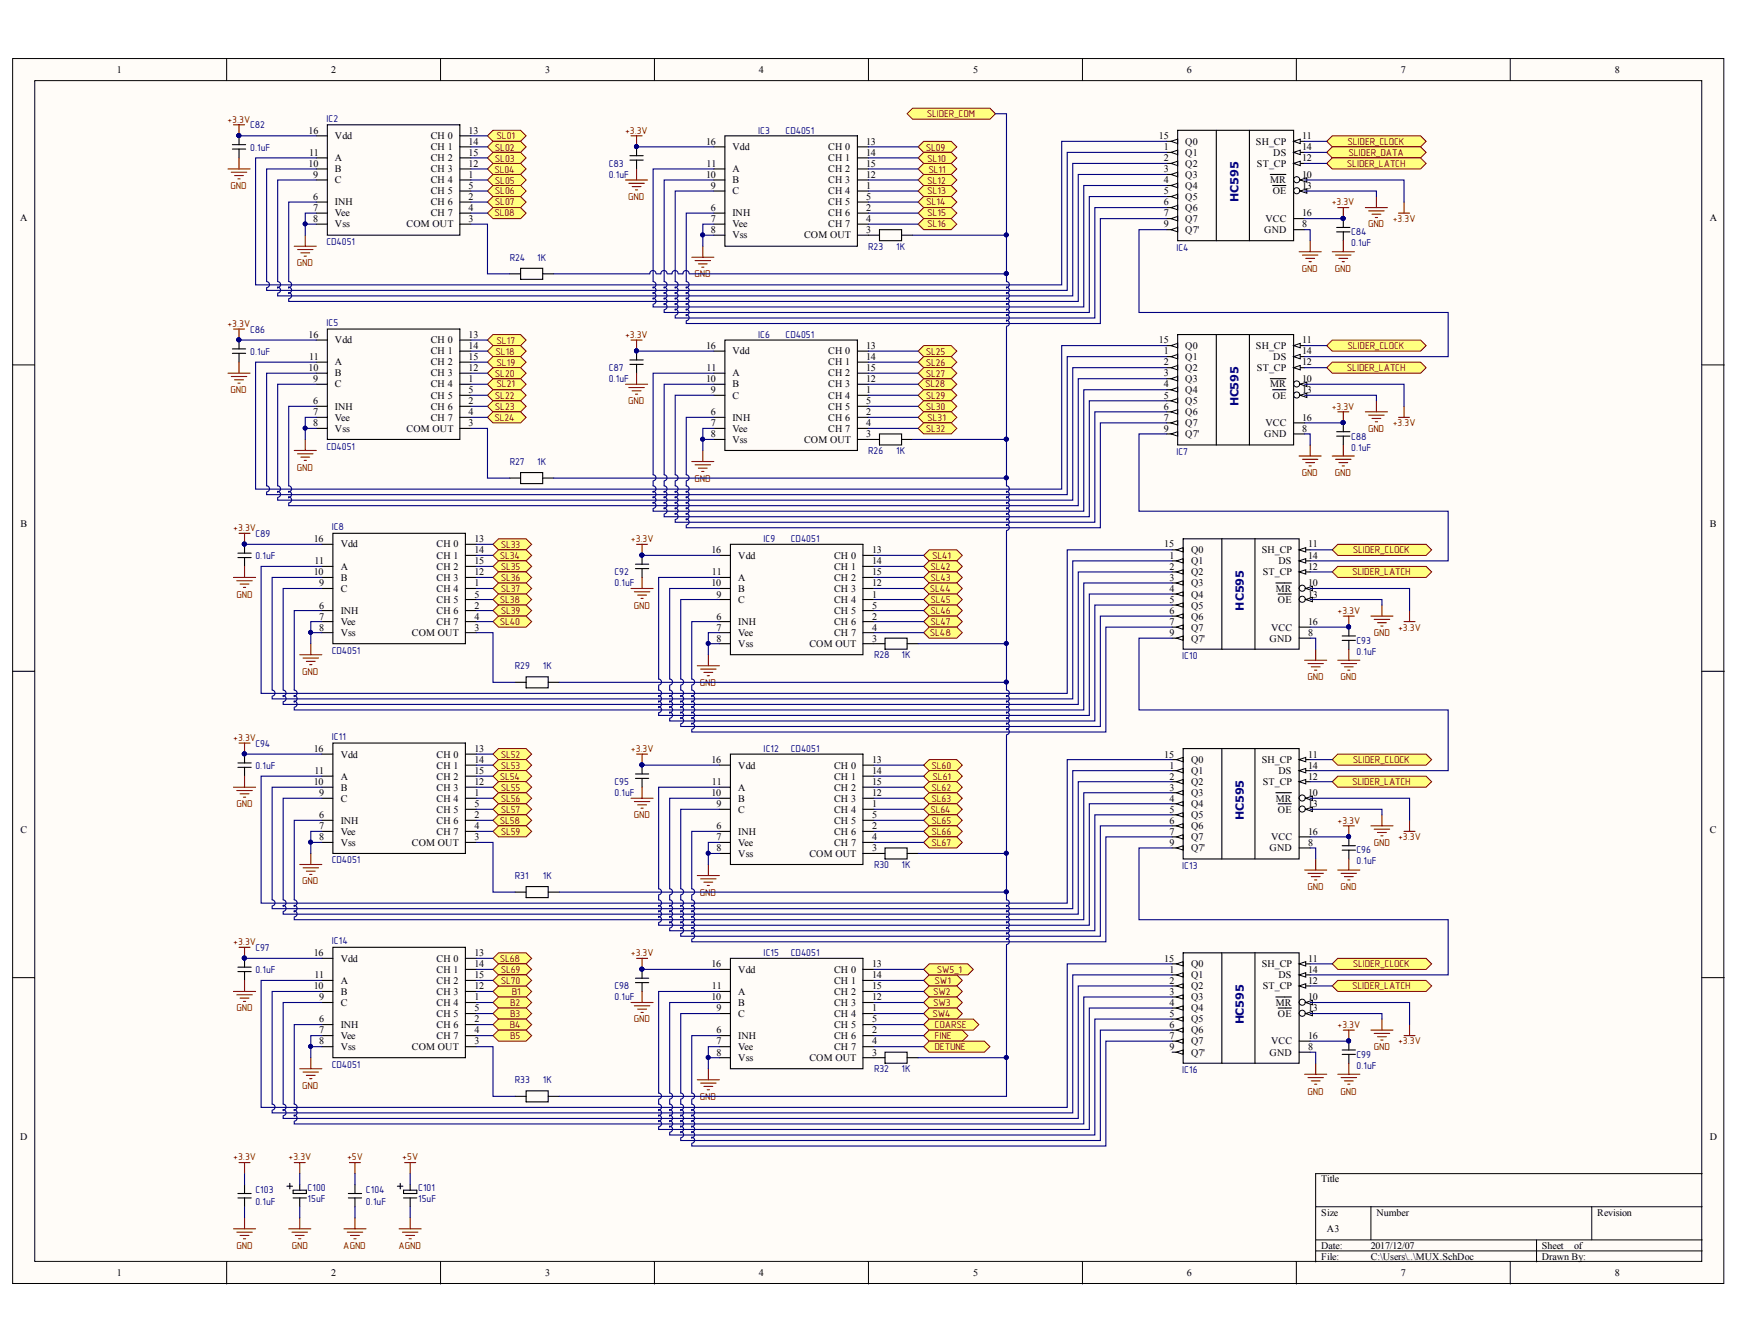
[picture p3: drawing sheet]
<svg xmlns="http://www.w3.org/2000/svg" width="279mm" height="216mm" viewBox="0 0 279 216" stroke-linecap="round" stroke-linejoin="round" font-family="sans-serif">
<defs><g id="words">
<g font-size="1.8" fill="#000080">
<text x="199" y="32.5" transform="rotate(-90 199 32.5)">HC595</text>
<text x="199" y="65.3" transform="rotate(-90 199 65.3)">HC595</text>
<text x="199.8" y="98.1" transform="rotate(-90 199.8 98.1)">HC595</text>
<text x="199.8" y="131.8" transform="rotate(-90 199.8 131.8)">HC595</text>
<text x="199.8" y="164.6" transform="rotate(-90 199.8 164.6)">HC595</text>
</g>
<g font-size="1.6">
<text x="18.8" y="11.7">1</text>
<text x="53.2" y="11.7">2</text>
<text x="87.6" y="11.7">3</text>
<text x="121.9" y="11.7">4</text>
<text x="156.3" y="11.7">5</text>
<text x="190.7" y="11.7">6</text>
<text x="225" y="11.7">7</text>
<text x="259.5" y="11.7">8</text>
<text x="49.6" y="21.5">16</text>
<text x="53.8" y="22.3">Vdd</text>
<text x="69.2" y="22.3">CH 0</text>
<text x="75.3" y="21.5">13</text>
<text x="75.3" y="23.3">14</text>
<text x="113.5" y="23.3">16</text>
<text x="139.2" y="23.3">13</text>
<text x="186.2" y="22.3">15</text>
<text x="190.4" y="23.3">Q0</text>
<text x="201.8" y="23.3">SH_CP</text>
<text x="209.2" y="22.3">11</text>
<text x="49.6" y="26.8">10</text>
<text x="49.7" y="25">11</text>
<text x="50.3" y="28.6">9</text>
<text x="53.8" y="29.4">C</text>
<text x="53.8" y="27.6">B</text>
<text x="53.8" y="25.9">A</text>
<text x="69.2" y="29.4">CH 4</text>
<text x="69.2" y="27.6">CH 3</text>
<text x="69.2" y="24.1">CH 1</text>
<text x="69.2" y="25.9">CH 2</text>
<text x="75.3" y="28.6">1</text>
<text x="75.3" y="26.8">12</text>
<text x="75.3" y="25">15</text>
<text x="113.5" y="28.6">10</text>
<text x="113.5" y="26.8">11</text>
<text x="117.7" y="29.4">B</text>
<text x="117.7" y="27.6">A</text>
<text x="117.7" y="24.1">Vdd</text>
<text x="133.1" y="29.4">CH 3</text>
<text x="133.1" y="24.1">CH 0</text>
<text x="133.1" y="25.9">CH 1</text>
<text x="133.1" y="27.6">CH 2</text>
<text x="139.2" y="28.6">12</text>
<text x="139.2" y="25">14</text>
<text x="139.2" y="26.8">15</text>
<text x="187" y="24.1">1</text>
<text x="187" y="25.9">2</text>
<text x="187" y="27.6">3</text>
<text x="187" y="29.4">4</text>
<text x="190.4" y="25">Q1</text>
<text x="190.4" y="26.8">Q2</text>
<text x="190.4" y="28.6">Q3</text>
<text x="201.9" y="26.8">ST_CP</text>
<text x="204.1" y="29.4">MR</text>
<text x="204.6" y="25">DS</text>
<text x="209.2" y="28.6">10</text>
<text x="209.2" y="25.9">12</text>
<text x="209.2" y="24.1">14</text>
<text x="3.2" y="35.4">A</text>
<text x="50.3" y="32.1">6</text>
<text x="50.3" y="33.9">7</text>
<text x="50.3" y="35.7">8</text>
<text x="53.8" y="33">INH</text>
<text x="53.8" y="34.8">Vee</text>
<text x="69.2" y="33">CH 6</text>
<text x="69.2" y="34.8">CH 7</text>
<text x="69.2" y="31.2">CH 5</text>
<text x="75.3" y="32.1">2</text>
<text x="75.3" y="35.7">3</text>
<text x="75.3" y="33.9">4</text>
<text x="75.3" y="30.4">5</text>
<text x="114.2" y="33.9">6</text>
<text x="114.2" y="35.7">7</text>
<text x="114.2" y="30.4">9</text>
<text x="117.7" y="34.8">INH</text>
<text x="117.7" y="31.2">C</text>
<text x="133.1" y="31.2">CH 4</text>
<text x="133.1" y="34.8">CH 6</text>
<text x="133.1" y="33">CH 5</text>
<text x="139.2" y="30.4">1</text>
<text x="139.2" y="33.9">2</text>
<text x="139.2" y="35.7">4</text>
<text x="139.2" y="32.1">5</text>
<text x="187" y="31.2">5</text>
<text x="187" y="33">6</text>
<text x="187" y="34.8">7</text>
<text x="190.4" y="30.4">Q4</text>
<text x="190.4" y="32.1">Q5</text>
<text x="190.4" y="33.9">Q6</text>
<text x="190.4" y="35.7">Q7</text>
<text x="203.3" y="35.7">VCC</text>
<text x="204.5" y="31.2">OE</text>
<text x="209.2" y="30.4">13</text>
<text x="209.2" y="34.8">16</text>
<text x="274.7" y="35.4">A</text>
<text x="53.8" y="36.5">Vss</text>
<text x="65.3" y="36.5">COM OUT</text>
<text x="114.2" y="37.5">8</text>
<text x="117.7" y="36.5">Vee</text>
<text x="117.7" y="38.3">Vss</text>
<text x="129.2" y="38.3">COM OUT</text>
<text x="133.1" y="36.5">CH 7</text>
<text x="139.2" y="37.5">3</text>
<text x="187" y="36.5">9</text>
<text x="190.4" y="37.5">Q7'</text>
<text x="203.1" y="37.5">GND</text>
<text x="209.2" y="36.5">8</text>
<text x="49.6" y="59.6">10</text>
<text x="49.6" y="54.3">16</text>
<text x="49.7" y="57.8">11</text>
<text x="53.8" y="58.7">A</text>
<text x="53.8" y="55.1">Vdd</text>
<text x="69.2" y="55.1">CH 0</text>
<text x="69.2" y="56.9">CH 1</text>
<text x="69.2" y="58.7">CH 2</text>
<text x="75.3" y="59.6">12</text>
<text x="75.3" y="54.3">13</text>
<text x="75.3" y="56.1">14</text>
<text x="75.3" y="57.8">15</text>
<text x="113.5" y="56.1">16</text>
<text x="113.5" y="59.6">11</text>
<text x="117.7" y="56.9">Vdd</text>
<text x="133.1" y="56.9">CH 0</text>
<text x="133.1" y="58.7">CH 1</text>
<text x="139.2" y="56.1">13</text>
<text x="139.2" y="57.8">14</text>
<text x="139.2" y="59.6">15</text>
<text x="186.2" y="55.1">15</text>
<text x="187" y="56.9">1</text>
<text x="187" y="58.7">2</text>
<text x="190.4" y="57.8">Q1</text>
<text x="190.4" y="59.6">Q2</text>
<text x="190.4" y="56.1">Q0</text>
<text x="201.8" y="56.1">SH_CP</text>
<text x="201.9" y="59.6">ST_CP</text>
<text x="204.6" y="57.8">DS</text>
<text x="209.2" y="55.1">11</text>
<text x="209.2" y="58.7">12</text>
<text x="209.2" y="56.9">14</text>
<text x="50.3" y="64.9">6</text>
<text x="50.3" y="61.4">9</text>
<text x="53.8" y="65.8">INH</text>
<text x="53.8" y="62.2">C</text>
<text x="53.8" y="60.5">B</text>
<text x="69.2" y="62.2">CH 4</text>
<text x="69.2" y="65.8">CH 6</text>
<text x="69.2" y="64">CH 5</text>
<text x="69.2" y="60.5">CH 3</text>
<text x="75.3" y="61.4">1</text>
<text x="75.3" y="64.9">2</text>
<text x="75.3" y="63.2">5</text>
<text x="113.5" y="61.4">10</text>
<text x="114.2" y="63.2">9</text>
<text x="117.7" y="64">C</text>
<text x="117.7" y="62.2">B</text>
<text x="117.7" y="60.5">A</text>
<text x="133.1" y="64">CH 4</text>
<text x="133.1" y="65.8">CH 5</text>
<text x="133.1" y="62.2">CH 3</text>
<text x="133.1" y="60.5">CH 2</text>
<text x="139.2" y="63.2">1</text>
<text x="139.2" y="64.9">5</text>
<text x="139.2" y="61.4">12</text>
<text x="187" y="60.5">3</text>
<text x="187" y="62.2">4</text>
<text x="187" y="64">5</text>
<text x="187" y="65.8">6</text>
<text x="190.4" y="61.4">Q3</text>
<text x="190.4" y="63.2">Q4</text>
<text x="190.4" y="64.9">Q5</text>
<text x="204.1" y="62.2">MR</text>
<text x="204.5" y="64">OE</text>
<text x="209.2" y="61.4">10</text>
<text x="209.2" y="63.2">13</text>
<text x="50.3" y="66.7">7</text>
<text x="50.3" y="68.5">8</text>
<text x="53.8" y="67.6">Vee</text>
<text x="53.8" y="69.3">Vss</text>
<text x="65.3" y="69.3">COM OUT</text>
<text x="69.2" y="67.6">CH 7</text>
<text x="75.3" y="68.5">3</text>
<text x="75.3" y="66.7">4</text>
<text x="114.2" y="66.7">6</text>
<text x="114.2" y="68.5">7</text>
<text x="114.2" y="70.3">8</text>
<text x="117.7" y="67.6">INH</text>
<text x="117.7" y="69.3">Vee</text>
<text x="117.7" y="71.1">Vss</text>
<text x="129.2" y="71.1">COM OUT</text>
<text x="133.1" y="67.6">CH 6</text>
<text x="133.1" y="69.3">CH 7</text>
<text x="139.2" y="66.7">2</text>
<text x="139.2" y="70.3">3</text>
<text x="139.2" y="68.5">4</text>
<text x="187" y="67.6">7</text>
<text x="187" y="69.3">9</text>
<text x="190.4" y="66.7">Q6</text>
<text x="190.4" y="68.5">Q7</text>
<text x="190.4" y="70.3">Q7'</text>
<text x="203.1" y="70.3">GND</text>
<text x="203.3" y="68.5">VCC</text>
<text x="209.2" y="69.3">8</text>
<text x="209.2" y="67.6">16</text>
<text x="3.3" y="84.7">B</text>
<text x="50.4" y="87.1">16</text>
<text x="54.7" y="87.9">Vdd</text>
<text x="70.1" y="87.9">CH 0</text>
<text x="70.1" y="89.7">CH 1</text>
<text x="76.2" y="87.1">13</text>
<text x="76.2" y="88.9">14</text>
<text x="114.3" y="88.9">16</text>
<text x="118.6" y="89.7">Vdd</text>
<text x="134" y="89.7">CH 0</text>
<text x="140.1" y="88.9">13</text>
<text x="187.1" y="87.9">15</text>
<text x="187.9" y="89.7">1</text>
<text x="191.4" y="88.9">Q0</text>
<text x="202.7" y="88.9">SH_CP</text>
<text x="210.2" y="87.9">11</text>
<text x="210.2" y="89.7">14</text>
<text x="274.7" y="84.7">B</text>
<text x="50.4" y="92.4">10</text>
<text x="50.5" y="90.7">11</text>
<text x="51.3" y="94.2">9</text>
<text x="54.7" y="95.1">C</text>
<text x="54.7" y="93.3">B</text>
<text x="54.7" y="91.5">A</text>
<text x="70.1" y="95.1">CH 4</text>
<text x="70.1" y="93.3">CH 3</text>
<text x="70.1" y="91.5">CH 2</text>
<text x="76.2" y="94.2">1</text>
<text x="76.2" y="96">5</text>
<text x="76.2" y="92.4">12</text>
<text x="76.2" y="90.7">15</text>
<text x="114.3" y="94.2">10</text>
<text x="114.4" y="92.4">11</text>
<text x="115.1" y="96">9</text>
<text x="118.6" y="95.1">B</text>
<text x="118.6" y="93.3">A</text>
<text x="134" y="95.1">CH 3</text>
<text x="134" y="91.5">CH 1</text>
<text x="134" y="93.3">CH 2</text>
<text x="140.1" y="96">1</text>
<text x="140.1" y="94.2">12</text>
<text x="140.1" y="90.7">14</text>
<text x="140.1" y="92.4">15</text>
<text x="187.9" y="91.5">2</text>
<text x="187.9" y="93.3">3</text>
<text x="187.9" y="95.1">4</text>
<text x="191.4" y="90.7">Q1</text>
<text x="191.4" y="92.4">Q2</text>
<text x="191.4" y="94.2">Q3</text>
<text x="191.4" y="96">Q4</text>
<text x="202.9" y="92.4">ST_CP</text>
<text x="205" y="95.1">MR</text>
<text x="205.4" y="90.7">DS</text>
<text x="210.2" y="94.2">10</text>
<text x="210.2" y="91.5">12</text>
<text x="210.2" y="96">13</text>
<text x="51.3" y="97.8">6</text>
<text x="51.3" y="99.5">7</text>
<text x="51.3" y="101.3">8</text>
<text x="54.7" y="98.6">INH</text>
<text x="54.7" y="100.4">Vee</text>
<text x="70.1" y="98.6">CH 6</text>
<text x="70.1" y="100.4">CH 7</text>
<text x="70.1" y="96.8">CH 5</text>
<text x="76.2" y="97.8">2</text>
<text x="76.2" y="101.3">3</text>
<text x="76.2" y="99.5">4</text>
<text x="115.1" y="99.5">6</text>
<text x="115.1" y="101.3">7</text>
<text x="118.6" y="100.4">INH</text>
<text x="118.6" y="96.8">C</text>
<text x="134" y="96.8">CH 4</text>
<text x="134" y="100.4">CH 6</text>
<text x="134" y="98.6">CH 5</text>
<text x="140.1" y="99.5">2</text>
<text x="140.1" y="101.3">4</text>
<text x="140.1" y="97.8">5</text>
<text x="187.9" y="96.8">5</text>
<text x="187.9" y="98.6">6</text>
<text x="187.9" y="100.4">7</text>
<text x="191.4" y="97.8">Q5</text>
<text x="191.4" y="99.5">Q6</text>
<text x="191.4" y="101.3">Q7</text>
<text x="204.2" y="101.3">VCC</text>
<text x="205.3" y="96.8">OE</text>
<text x="210.2" y="100.4">16</text>
<text x="54.7" y="102.2">Vss</text>
<text x="66.2" y="102.2">COM OUT</text>
<text x="115.1" y="103.1">8</text>
<text x="118.6" y="102.2">Vee</text>
<text x="118.6" y="103.9">Vss</text>
<text x="130" y="103.9">COM OUT</text>
<text x="134" y="102.2">CH 7</text>
<text x="140.1" y="103.1">3</text>
<text x="187.9" y="102.2">9</text>
<text x="191.4" y="103.1">Q7'</text>
<text x="204" y="103.1">GND</text>
<text x="210.2" y="102.2">8</text>
<text x="50.4" y="120.8">16</text>
<text x="50.5" y="124.3">11</text>
<text x="54.7" y="125.2">A</text>
<text x="54.7" y="121.7">Vdd</text>
<text x="70.1" y="121.7">CH 0</text>
<text x="70.1" y="123.5">CH 1</text>
<text x="70.1" y="125.2">CH 2</text>
<text x="76.2" y="120.8">13</text>
<text x="76.2" y="122.5">14</text>
<text x="76.2" y="124.3">15</text>
<text x="114.3" y="122.5">16</text>
<text x="118.6" y="123.5">Vdd</text>
<text x="134" y="123.5">CH 0</text>
<text x="134" y="125.2">CH 1</text>
<text x="140.1" y="122.5">13</text>
<text x="140.1" y="124.3">14</text>
<text x="187.1" y="121.7">15</text>
<text x="187.9" y="123.5">1</text>
<text x="187.9" y="125.2">2</text>
<text x="191.4" y="124.3">Q1</text>
<text x="191.4" y="122.5">Q0</text>
<text x="202.7" y="122.5">SH_CP</text>
<text x="205.4" y="124.3">DS</text>
<text x="210.2" y="121.7">11</text>
<text x="210.2" y="125.2">12</text>
<text x="210.2" y="123.5">14</text>
<text x="50.4" y="126.1">10</text>
<text x="51.3" y="131.4">6</text>
<text x="51.3" y="127.9">9</text>
<text x="54.7" y="128.8">C</text>
<text x="54.7" y="127">B</text>
<text x="70.1" y="128.8">CH 4</text>
<text x="70.1" y="130.6">CH 5</text>
<text x="70.1" y="127">CH 3</text>
<text x="76.2" y="127.9">1</text>
<text x="76.2" y="131.4">2</text>
<text x="76.2" y="129.6">5</text>
<text x="76.2" y="126.1">12</text>
<text x="114.3" y="127.9">10</text>
<text x="114.4" y="126.1">11</text>
<text x="115.1" y="129.6">9</text>
<text x="118.6" y="130.6">C</text>
<text x="118.6" y="128.8">B</text>
<text x="118.6" y="127">A</text>
<text x="134" y="130.6">CH 4</text>
<text x="134" y="128.8">CH 3</text>
<text x="134" y="127">CH 2</text>
<text x="140.1" y="129.6">1</text>
<text x="140.1" y="131.4">5</text>
<text x="140.1" y="127.9">12</text>
<text x="140.1" y="126.1">15</text>
<text x="187.9" y="127">3</text>
<text x="187.9" y="128.8">4</text>
<text x="187.9" y="130.6">5</text>
<text x="191.4" y="126.1">Q2</text>
<text x="191.4" y="127.9">Q3</text>
<text x="191.4" y="129.6">Q4</text>
<text x="191.4" y="131.4">Q5</text>
<text x="202.9" y="126.1">ST_CP</text>
<text x="205" y="128.8">MR</text>
<text x="205.3" y="130.6">OE</text>
<text x="210.2" y="127.9">10</text>
<text x="210.2" y="129.6">13</text>
<text x="3.3" y="133.9">C</text>
<text x="51.3" y="133.2">7</text>
<text x="51.3" y="135">8</text>
<text x="54.7" y="132.4">INH</text>
<text x="54.7" y="134.1">Vee</text>
<text x="54.7" y="135.9">Vss</text>
<text x="66.2" y="135.9">COM OUT</text>
<text x="70.1" y="132.4">CH 6</text>
<text x="70.1" y="134.1">CH 7</text>
<text x="76.2" y="135">3</text>
<text x="76.2" y="133.2">4</text>
<text x="115.1" y="133.2">6</text>
<text x="115.1" y="135">7</text>
<text x="115.1" y="136.7">8</text>
<text x="118.6" y="134.1">INH</text>
<text x="118.6" y="135.9">Vee</text>
<text x="118.6" y="137.7">Vss</text>
<text x="130" y="137.7">COM OUT</text>
<text x="134" y="134.1">CH 6</text>
<text x="134" y="135.9">CH 7</text>
<text x="134" y="132.4">CH 5</text>
<text x="140.1" y="133.2">2</text>
<text x="140.1" y="136.7">3</text>
<text x="140.1" y="135">4</text>
<text x="187.9" y="132.4">6</text>
<text x="187.9" y="134.1">7</text>
<text x="187.9" y="135.9">9</text>
<text x="191.4" y="133.2">Q6</text>
<text x="191.4" y="135">Q7</text>
<text x="191.4" y="136.7">Q7'</text>
<text x="204" y="136.7">GND</text>
<text x="204.2" y="135">VCC</text>
<text x="210.2" y="135.9">8</text>
<text x="210.2" y="134.1">16</text>
<text x="274.7" y="133.9">C</text>
<text x="50.4" y="153.6">16</text>
<text x="54.7" y="154.5">Vdd</text>
<text x="70.1" y="154.5">CH 0</text>
<text x="76.2" y="153.6">13</text>
<text x="76.2" y="155.4">14</text>
<text x="114.3" y="155.4">16</text>
<text x="140.1" y="155.4">13</text>
<text x="187.1" y="154.5">15</text>
<text x="191.4" y="155.4">Q0</text>
<text x="202.7" y="155.4">SH_CP</text>
<text x="210.2" y="154.5">11</text>
<text x="50.4" y="158.9">10</text>
<text x="50.5" y="157.1">11</text>
<text x="51.3" y="160.7">9</text>
<text x="54.7" y="161.6">C</text>
<text x="54.7" y="159.8">B</text>
<text x="54.7" y="158.1">A</text>
<text x="70.1" y="161.6">CH 4</text>
<text x="70.1" y="159.8">CH 3</text>
<text x="70.1" y="156.3">CH 1</text>
<text x="70.1" y="158.1">CH 2</text>
<text x="76.2" y="160.7">1</text>
<text x="76.2" y="158.9">12</text>
<text x="76.2" y="157.1">15</text>
<text x="114.3" y="160.7">10</text>
<text x="114.4" y="158.9">11</text>
<text x="118.6" y="161.6">B</text>
<text x="118.6" y="159.8">A</text>
<text x="118.6" y="156.3">Vdd</text>
<text x="134" y="161.6">CH 3</text>
<text x="134" y="156.3">CH 0</text>
<text x="134" y="158.1">CH 1</text>
<text x="134" y="159.8">CH 2</text>
<text x="140.1" y="160.7">12</text>
<text x="140.1" y="157.1">14</text>
<text x="140.1" y="158.9">15</text>
<text x="187.9" y="156.3">1</text>
<text x="187.9" y="158.1">2</text>
<text x="187.9" y="159.8">3</text>
<text x="187.9" y="161.6">4</text>
<text x="191.4" y="157.1">Q1</text>
<text x="191.4" y="158.9">Q2</text>
<text x="191.4" y="160.7">Q3</text>
<text x="202.9" y="158.9">ST_CP</text>
<text x="205" y="161.6">MR</text>
<text x="205.4" y="157.1">DS</text>
<text x="210.2" y="160.7">10</text>
<text x="210.2" y="158.1">12</text>
<text x="210.2" y="156.3">14</text>
<text x="51.3" y="164.2">6</text>
<text x="51.3" y="166">7</text>
<text x="51.3" y="167.8">8</text>
<text x="54.7" y="165.2">INH</text>
<text x="54.7" y="166.9">Vee</text>
<text x="70.1" y="165.2">CH 6</text>
<text x="70.1" y="166.9">CH 7</text>
<text x="70.1" y="163.4">CH 5</text>
<text x="76.2" y="164.2">2</text>
<text x="76.2" y="167.8">3</text>
<text x="76.2" y="166">4</text>
<text x="76.2" y="162.5">5</text>
<text x="115.1" y="166">6</text>
<text x="115.1" y="167.8">7</text>
<text x="115.1" y="162.5">9</text>
<text x="118.6" y="166.9">INH</text>
<text x="118.6" y="163.4">C</text>
<text x="134" y="163.4">CH 4</text>
<text x="134" y="166.9">CH 6</text>
<text x="134" y="165.2">CH 5</text>
<text x="140.1" y="162.5">1</text>
<text x="140.1" y="166">2</text>
<text x="140.1" y="167.8">4</text>
<text x="140.1" y="164.2">5</text>
<text x="187.9" y="163.4">5</text>
<text x="187.9" y="165.2">6</text>
<text x="187.9" y="166.9">7</text>
<text x="191.4" y="162.5">Q4</text>
<text x="191.4" y="164.2">Q5</text>
<text x="191.4" y="166">Q6</text>
<text x="191.4" y="167.8">Q7</text>
<text x="204.2" y="167.8">VCC</text>
<text x="205.3" y="163.4">OE</text>
<text x="210.2" y="162.5">13</text>
<text x="210.2" y="166.9">16</text>
<text x="54.7" y="168.7">Vss</text>
<text x="66.2" y="168.7">COM OUT</text>
<text x="115.1" y="169.6">8</text>
<text x="118.6" y="168.7">Vee</text>
<text x="118.6" y="170.4">Vss</text>
<text x="130" y="170.4">COM OUT</text>
<text x="134" y="168.7">CH 7</text>
<text x="140.1" y="169.6">3</text>
<text x="187.9" y="168.7">9</text>
<text x="191.4" y="169.6">Q7'</text>
<text x="204" y="169.6">GND</text>
<text x="210.2" y="168.7">8</text>
<text x="3.2" y="183.1">D</text>
<text x="274.7" y="183.1">D</text>
<text x="212.3" y="189.9">Title</text>
<text x="212.3" y="195.3">Size</text>
<text x="213.2" y="198">A3</text>
<text x="221.2" y="195.3">Number</text>
<text x="256.6" y="195.3">Revision</text>
<text x="212.3" y="200.6">Date:</text>
<text x="212.3" y="202.4">File:</text>
<text x="220.2" y="200.6">2017/12/07</text>
<text x="220.2" y="202.4">C:\Users\..\MUX.SchDoc</text>
<text x="247.7" y="200.6">Sheet</text>
<text x="247.7" y="202.4">Drawn By:</text>
<text x="252.9" y="200.6">of</text>
<text x="18.8" y="205">1</text>
<text x="53.2" y="205">2</text>
<text x="87.6" y="205">3</text>
<text x="121.9" y="205">4</text>
<text x="156.3" y="205">5</text>
<text x="190.7" y="205">6</text>
<text x="225" y="205">7</text>
<text x="259.5" y="205">8</text>
</g>
<g font-size="1.6" fill="#800000">
<text x="36.5" y="19.7">a3.3V</text>
<text x="79.8" y="22.4">SL01</text>
<text x="100.4" y="21.5">a3.3V</text>
<text x="148.9" y="18.9">SLIDER_COM</text>
<text x="216.5" y="23.3">SLIDER_CLOCK</text>
<text x="79.4" y="27.7">SL04</text>
<text x="79.5" y="24.2">SL02</text>
<text x="79.5" y="26">SL03</text>
<text x="79.5" y="29.5">SL05</text>
<text x="148.7" y="24.2">SL09</text>
<text x="149" y="26">SL10</text>
<text x="149" y="29.5">SL12</text>
<text x="149.2" y="27.7">SL11</text>
<text x="216.4" y="26.8">SLIDER_LATCH</text>
<text x="216.7" y="25">SLIDER_DATA</text>
<text x="37.1" y="30.4">GND</text>
<text x="79.4" y="34.8">SL08</text>
<text x="79.5" y="31.2">SL06</text>
<text x="79.5" y="33">SL07</text>
<text x="100.9" y="32.1">GND</text>
<text x="148.8" y="33">SL14</text>
<text x="149" y="31.2">SL13</text>
<text x="149" y="34.8">SL15</text>
<text x="214" y="33">a3.3V</text>
<text x="223.8" y="35.7">a3.3V</text>
<text x="149" y="36.5">SL16</text>
<text x="219.8" y="36.5">GND</text>
<text x="47.7" y="42.8">GND</text>
<text x="111.6" y="44.6">GND</text>
<text x="209.1" y="43.6">GND</text>
<text x="214.5" y="43.6">GND</text>
<text x="36.5" y="52.5">a3.3V</text>
<text x="79.6" y="57">SL18</text>
<text x="79.8" y="55.2">SL17</text>
<text x="79.8" y="58.8">SL19</text>
<text x="100.4" y="54.3">a3.3V</text>
<text x="148.7" y="57">SL25</text>
<text x="148.7" y="58.8">SL26</text>
<text x="216.4" y="59.6">SLIDER_LATCH</text>
<text x="216.5" y="56.1">SLIDER_CLOCK</text>
<text x="37.1" y="63.2">GND</text>
<text x="79.5" y="60.5">SL20</text>
<text x="79.5" y="64">SL22</text>
<text x="79.5" y="65.8">SL23</text>
<text x="79.8" y="62.2">SL21</text>
<text x="100.9" y="64.9">GND</text>
<text x="148.6" y="62.2">SL28</text>
<text x="148.7" y="60.5">SL27</text>
<text x="148.7" y="64">SL29</text>
<text x="148.7" y="65.8">SL30</text>
<text x="214" y="65.8">a3.3V</text>
<text x="79.4" y="67.6">SL24</text>
<text x="148.7" y="69.3">SL32</text>
<text x="149" y="67.6">SL31</text>
<text x="219.8" y="69.3">GND</text>
<text x="223.8" y="68.5">a3.3V</text>
<text x="47.7" y="75.6">GND</text>
<text x="111.6" y="77.4">GND</text>
<text x="209.1" y="76.4">GND</text>
<text x="214.5" y="76.4">GND</text>
<text x="37.5" y="85.3">a3.3V</text>
<text x="80.3" y="89.8">SL34</text>
<text x="80.5" y="88">SL33</text>
<text x="101.4" y="87.1">a3.3V</text>
<text x="149.7" y="89.8">SL41</text>
<text x="217.3" y="88.9">SLIDER_CLOCK</text>
<text x="38" y="96">GND</text>
<text x="80.5" y="91.5">SL35</text>
<text x="80.5" y="93.3">SL36</text>
<text x="80.5" y="95.1">SL37</text>
<text x="149.4" y="95.1">SL44</text>
<text x="149.5" y="91.5">SL42</text>
<text x="149.5" y="93.3">SL43</text>
<text x="217.3" y="92.4">SLIDER_LATCH</text>
<text x="80.3" y="96.8">SL38</text>
<text x="80.3" y="100.4">SL40</text>
<text x="80.5" y="98.6">SL39</text>
<text x="101.9" y="97.8">GND</text>
<text x="149.5" y="96.8">SL45</text>
<text x="149.5" y="98.6">SL46</text>
<text x="149.5" y="100.4">SL47</text>
<text x="214.9" y="98.6">a3.3V</text>
<text x="224.6" y="101.3">a3.3V</text>
<text x="149.4" y="102.2">SL48</text>
<text x="220.7" y="102.2">GND</text>
<text x="48.6" y="108.4">GND</text>
<text x="112.4" y="110.2">GND</text>
<text x="210.1" y="109.3">GND</text>
<text x="215.4" y="109.3">GND</text>
<text x="37.5" y="119.1">a3.3V</text>
<text x="80.3" y="125.2">SL54</text>
<text x="80.5" y="121.7">SL52</text>
<text x="80.5" y="123.5">SL53</text>
<text x="101.4" y="120.8">a3.3V</text>
<text x="149.7" y="123.5">SL60</text>
<text x="149.8" y="125.2">SL61</text>
<text x="217.3" y="122.5">SLIDER_CLOCK</text>
<text x="38" y="129.6">GND</text>
<text x="80.5" y="127">SL55</text>
<text x="80.5" y="128.8">SL56</text>
<text x="80.5" y="130.6">SL57</text>
<text x="101.9" y="131.4">GND</text>
<text x="149.5" y="130.6">SL64</text>
<text x="149.7" y="127">SL62</text>
<text x="149.7" y="128.8">SL63</text>
<text x="217.3" y="126.1">SLIDER_LATCH</text>
<text x="80.3" y="132.4">SL58</text>
<text x="80.5" y="134.1">SL59</text>
<text x="149.7" y="132.4">SL65</text>
<text x="149.7" y="134.1">SL66</text>
<text x="149.7" y="135.9">SL67</text>
<text x="214.9" y="132.4">a3.3V</text>
<text x="220.7" y="135.9">GND</text>
<text x="224.6" y="135">a3.3V</text>
<text x="48.6" y="142.1">GND</text>
<text x="112.4" y="143.9">GND</text>
<text x="210.1" y="143">GND</text>
<text x="215.4" y="143">GND</text>
<text x="37.5" y="151.8">a3.3V</text>
<text x="80.3" y="154.5">SL68</text>
<text x="101.4" y="153.6">a3.3V</text>
<text x="217.3" y="155.4">SLIDER_CLOCK</text>
<text x="80.5" y="156.3">SL69</text>
<text x="80.5" y="158.1">SL70</text>
<text x="82" y="161.6">B2</text>
<text x="82.2" y="159.8">B1</text>
<text x="149.9" y="159.8">SW2</text>
<text x="149.9" y="161.6">SW3</text>
<text x="150.2" y="158.1">SW1</text>
<text x="150.5" y="156.3">SW5_1</text>
<text x="217.3" y="158.9">SLIDER_LATCH</text>
<text x="38" y="162.5">GND</text>
<text x="81.9" y="165.2">B4</text>
<text x="82" y="163.4">B3</text>
<text x="82" y="166.9">B5</text>
<text x="101.9" y="164.2">GND</text>
<text x="149.8" y="163.4">SW4</text>
<text x="150.2" y="165.2">COARSE</text>
<text x="150.2" y="166.9">FINE</text>
<text x="214.9" y="165.2">a3.3V</text>
<text x="224.6" y="167.8">a3.3V</text>
<text x="150.2" y="168.7">DETUNE</text>
<text x="220.7" y="168.7">GND</text>
<text x="48.6" y="174.9">GND</text>
<text x="112.4" y="176.7">GND</text>
<text x="210.1" y="175.8">GND</text>
<text x="215.4" y="175.8">GND</text>
<text x="37.5" y="186.4">a3.3V</text>
<text x="46.4" y="186.4">a3.3V</text>
<text x="55.8" y="186.4">a5V</text>
<text x="64.6" y="186.4">a5V</text>
<text x="38" y="200.6">GND</text>
<text x="46.9" y="200.6">GND</text>
<text x="55.2" y="200.6">AGND</text>
<text x="64" y="200.6">AGND</text>
</g>
<g font-size="1.6" fill="#000080">
<text x="40.2" y="20.6">C82</text>
<text x="52.5" y="19.5">IC2</text>
<text x="121.8" y="21.5">IC3</text>
<text x="126.2" y="21.5">CD4051</text>
<text x="40.2" y="24.2">0.1uF</text>
<text x="97.8" y="28.6">0.1uF</text>
<text x="97.8" y="26.8">C83</text>
<text x="52.5" y="39.4">CD4051</text>
<text x="81.9" y="41.9">R24</text>
<text x="86.3" y="41.9">1K</text>
<text x="139.5" y="40.1">R23</text>
<text x="144" y="40.1">1K</text>
<text x="189" y="40.2">IC4</text>
<text x="217.1" y="39.6">0.1uF</text>
<text x="217.1" y="37.8">C84</text>
<text x="40.2" y="53.4">C86</text>
<text x="52.5" y="52.3">IC5</text>
<text x="40.2" y="57">0.1uF</text>
<text x="97.8" y="59.6">C87</text>
<text x="121.8" y="54.3">IC6</text>
<text x="126.2" y="54.3">CD4051</text>
<text x="97.8" y="61.4">0.1uF</text>
<text x="217.1" y="70.6">C88</text>
<text x="52.5" y="72.2">CD4051</text>
<text x="81.9" y="74.7">R27</text>
<text x="86.3" y="74.7">1K</text>
<text x="139.5" y="72.9">R26</text>
<text x="144" y="72.9">1K</text>
<text x="189" y="73.1">IC7</text>
<text x="217.1" y="72.4">0.1uF</text>
<text x="41" y="89.8">0.1uF</text>
<text x="41" y="86.3">C89</text>
<text x="53.3" y="85.2">IC8</text>
<text x="122.7" y="87.1">IC9</text>
<text x="127.1" y="87.1">CD4051</text>
<text x="98.7" y="94.2">0.1uF</text>
<text x="98.7" y="92.4">C92</text>
<text x="53.3" y="105">CD4051</text>
<text x="82.7" y="107.5">R29</text>
<text x="87.2" y="107.5">1K</text>
<text x="140.4" y="105.7">R28</text>
<text x="144.8" y="105.7">1K</text>
<text x="189.9" y="105.9">IC10</text>
<text x="217.9" y="105.2">0.1uF</text>
<text x="217.9" y="103.4">C93</text>
<text x="41" y="119.9">C94</text>
<text x="53.3" y="118.8">IC11</text>
<text x="41" y="123.5">0.1uF</text>
<text x="122.7" y="120.8">IC12</text>
<text x="127.1" y="120.8">CD4051</text>
<text x="98.7" y="127.9">0.1uF</text>
<text x="98.7" y="126.1">C95</text>
<text x="217.9" y="137.1">C96</text>
<text x="53.3" y="138.7">CD4051</text>
<text x="82.7" y="141.2">R31</text>
<text x="87.2" y="141.2">1K</text>
<text x="140.4" y="139.5">R30</text>
<text x="144.8" y="139.5">1K</text>
<text x="189.9" y="139.6">IC13</text>
<text x="217.9" y="138.9">0.1uF</text>
<text x="41" y="152.7">C97</text>
<text x="53.3" y="151.6">IC14</text>
<text x="122.7" y="153.6">IC15</text>
<text x="127.1" y="153.6">CD4051</text>
<text x="41" y="156.3">0.1uF</text>
<text x="98.7" y="160.7">0.1uF</text>
<text x="98.7" y="158.9">C98</text>
<text x="53.3" y="171.5">CD4051</text>
<text x="140.4" y="172.3">R32</text>
<text x="144.8" y="172.3">1K</text>
<text x="189.9" y="172.4">IC16</text>
<text x="217.9" y="171.7">0.1uF</text>
<text x="217.9" y="169.9">C99</text>
<text x="82.7" y="174">R33</text>
<text x="87.2" y="174">1K</text>
<text x="41" y="191.7">C103</text>
<text x="49.4" y="191.4">C100</text>
<text x="58.8" y="191.7">C104</text>
<text x="67.2" y="191.4">C101</text>
<text x="41" y="193.5">0.1uF</text>
<text x="49.4" y="193.2">15uF</text>
<text x="58.8" y="193.5">0.1uF</text>
<text x="67.2" y="193.2">15uF</text>
</g>
</g></defs>
<g fill="#fffcf8" stroke="#000" stroke-width=".16">
<path d="M2 9.4h275v196.8h-275z"/>
<path d="M5.6 13h267.8v189.6h-267.8z"/>
</g>
<g fill="none" stroke="#000" stroke-width=".16">
<path d="M36.4 9.4v3.6M70.8 9.4v3.6M105.1 9.4v3.6M139.5 9.4v3.6M173.9 9.4v3.6M208.3 9.4v3.6M242.6 9.4v3.6M2 58.6h3.6M273.5 58.6h3.5M2 107.8h3.6M273.5 107.8h3.5M2 157.1h3.6"/>
<path d="M273.5 157.1h3.5M211.4 193.9h62.1M211.4 199.2h62.1M220.3 193.9v5.3M246.9 199.2v3.5M255.7 193.9v5.3M273.5 188.5h-62.1v14.2M36.4 202.7v3.6M70.8 202.7v3.6M105.1 202.7v3.6M139.5 202.7v3.6M173.9 202.7v3.6"/>
<path d="M208.3 202.7v3.6M211.4 200.9h62.1M242.6 202.7v3.6"/>
</g>
<g fill="none" stroke="#000" stroke-width=".18">
<path d="M37.3 23.9h2.2M37.3 23.2h2.2M38.4 21.8v1.4M38.4 23.9v1.5M50.8 28.9h1.8M50.8 32.5h1.8M50.8 36h1.8M50.8 34.2h1.8M50.8 27.1h1.8M50.8 25.4h1.8M50.8 21.8h1.8M52.6 20h21.3v17.8h-21.3z"/>
<path d="M73.9 28.9h1.8M73.9 32.5h1.8M73.9 36h1.8M73.9 34.2h1.8M73.9 30.7h1.8M73.9 27.1h1.8M73.9 25.4h1.8M73.9 21.8h1.8M73.9 23.6h1.8M101.2 25.7h2.1M101.2 25h2.1M102.3 23.6v1.4"/>
<path d="M102.3 25.7v1.4M114.7 28.9h1.8M114.7 36h1.8M114.7 34.2h1.8M114.7 30.7h1.8M114.7 27.1h1.8M114.7 23.6h1.8M114.7 37.8h1.8M116.5 21.8h21.3v17.8h-21.3zM137.8 28.9h1.7M137.8 32.5h1.7M137.8 36h1.7"/>
<path d="M137.8 34.2h1.7M137.8 30.7h1.7M137.8 27.1h1.7M137.8 25.4h1.7M137.8 23.6h1.7M137.8 37.8h1.7M187.4 24.5h1.8"/>
</g>
<g fill="none" stroke="#800000" stroke-width=".18">
<path d="M36.6 27.1h3.6M37.2 27.7h2.4M37.7 28.2h1.4M38.2 28.7h.4M38.4 25.4v1.7M47.3 39.6h3.5M49 37.8v1.8M100.5 28.9h3.5M101 29.4h2.5M101.6 30h1.4M102.1 30.5h.4M102.3 27.1v1.8"/>
<path d="M112.9 39.6v1.7M47.8 40.1h2.5M48.3 40.6h1.5M48.9 41.2h.3M111.1 41.3h3.6M111.7 41.9h2.5M112.2 42.4h1.4M112.7 42.9h.4"/>
</g>
<g fill="#000080" stroke="#000080" stroke-width=".16">
<circle cx="38.4" cy="21.8" r=".32"/>
<circle cx="102.2" cy="23.5" r=".31"/>
</g>
<path d="M188.1 24.5l1.1-.4v.7z" fill="#fffcf8"/>
<path d="M188.1 24.5l1.1-.4v.7z" fill="none" stroke="#000" stroke-width=".16"/>
<path d="M187.4 26.3h1.8" fill="none" stroke="#000" stroke-width=".18"/>
<path d="M188.1 26.3l1.1-.4v.7z" fill="#fffcf8"/>
<path d="M188.1 26.3l1.1-.4v.7z" fill="none" stroke="#000" stroke-width=".16"/>
<path d="M187.4 28h1.8" fill="none" stroke="#000" stroke-width=".18"/>
<path d="M188.1 28l1.1-.3v.7z" fill="#fffcf8"/>
<path d="M188.1 28l1.1-.3v.7z" fill="none" stroke="#000" stroke-width=".16"/>
<path d="M187.4 29.8h1.8" fill="none" stroke="#000" stroke-width=".18"/>
<path d="M188.1 29.8l1.1-.4v.8z" fill="#fffcf8"/>
<path d="M188.1 29.8l1.1-.4v.8z" fill="none" stroke="#000" stroke-width=".16"/>
<path d="M187.4 31.6h1.8" fill="none" stroke="#000" stroke-width=".18"/>
<path d="M188.1 31.6l1.1-.4v.7z" fill="#fffcf8"/>
<path d="M188.1 31.6l1.1-.4v.7z" fill="none" stroke="#000" stroke-width=".16"/>
<path d="M187.4 33.3h1.8" fill="none" stroke="#000" stroke-width=".18"/>
<path d="M188.1 33.3l1.1-.3v.7z" fill="#fffcf8"/>
<path d="M188.1 33.3l1.1-.3v.7z" fill="none" stroke="#000" stroke-width=".16"/>
<path d="M187.4 35.1h1.8" fill="none" stroke="#000" stroke-width=".18"/>
<path d="M188.1 35.1l1.1-.3v.7z" fill="#fffcf8"/>
<path d="M188.1 35.1l1.1-.3v.7z" fill="none" stroke="#000" stroke-width=".16"/>
<path d="M187.4 36.9h1.8M207.8 36.9h1.8" fill="none" stroke="#000" stroke-width=".18"/>
<path d="M188.1 36.9l1.1-.4v.7z" fill="#fffcf8"/>
<path d="M188.1 36.9l1.1-.4v.7z" fill="none" stroke="#000" stroke-width=".16"/>
<path d="M207.8 28.9h1.8" fill="none" stroke="#000" stroke-width=".18"/>
<circle cx="208.3" cy="28.9" r=".49" fill="#fffcf8" stroke="#000" stroke-width=".16"/>
<path d="M208.9 28.9l1.1-.3v.7z" fill="#fffcf8"/>
<path d="M208.9 28.9l1.1-.3v.7z" fill="none" stroke="#000" stroke-width=".16"/>
<path d="M204.1 28h2.5M207.8 22.7h1.8" fill="none" stroke="#000" stroke-width=".18"/>
<path d="M207.8 22.7l1.1-.3v.7z" fill="#fffcf8"/>
<path d="M207.8 22.7l1.1-.3v.7z" fill="none" stroke="#000" stroke-width=".16"/>
<path d="M207.8 26.3h1.8" fill="none" stroke="#000" stroke-width=".18"/>
<path d="M207.8 26.3l1.1-.4v.7z" fill="#fffcf8"/>
<path d="M207.8 26.3l1.1-.4v.7z" fill="none" stroke="#000" stroke-width=".16"/>
<path d="M207.8 30.7h1.8" fill="none" stroke="#000" stroke-width=".18"/>
<circle cx="208.3" cy="30.6" r=".49" fill="#fffcf8" stroke="#000" stroke-width=".16"/>
<path d="M208.9 30.7l1.1-.4v.7z" fill="#fffcf8"/>
<path d="M208.9 30.7l1.1-.4v.7z" fill="none" stroke="#000" stroke-width=".16"/>
<path d="M204.5 29.8h2.1M207.8 24.5h1.8" fill="none" stroke="#000" stroke-width=".18"/>
<path d="M207.8 24.5l1.1-.4v.7z" fill="#fffcf8"/>
<path d="M207.8 24.5l1.1-.4v.7z" fill="none" stroke="#000" stroke-width=".16"/>
<path d="M187.4 22.7h1.8" fill="none" stroke="#000" stroke-width=".18"/>
<path d="M188.1 22.7l1.1-.3v.7z" fill="#fffcf8"/>
<path d="M188.1 22.7l1.1-.3v.7z" fill="none" stroke="#000" stroke-width=".16"/>
<g fill="none" stroke="#000" stroke-width=".18">
<path d="M139.5 37.8h1.8M141.3 36.9h3.6v1.8h-3.6zM144.9 37.8h1.7M189.2 20.9h18.6v17.8h-18.6zM195.4 20.9v17.8M200.7 20.9v17.8M207.8 35.1h1.8M214.8 37.2h2.1M214.8 36.5h2.1M215.8 35.1v1.4M215.8 37.2v1.5M81.9 44h1.7"/>
<path d="M83.6 43.1h3.6v1.8h-3.6zM87.2 44h1.8"/>
</g>
<g fill="#000080" stroke="#000080" stroke-width=".16">
<circle cx="215.8" cy="35.1" r=".32"/>
<circle cx="38.4" cy="21.8" r=".32"/>
<circle cx="102.2" cy="23.5" r=".31"/>
</g>
<g fill="none" stroke="#800000" stroke-width=".18">
<path d="M37.5 20h1.8M38.4 20v1.8M101.4 21.8h1.8M102.3 21.8v1.8M210.5 38.7v1.7M214.9 33.3h1.8M215.8 33.3v1.8M215.8 38.7v1.7M219.4 33.3h3.5M219.9 33.9h2.5M220.4 34.4h1.5M221 34.9h.3"/>
<path d="M221.1 31.6v1.7M224.7 34.2h1.8M225.6 32.5v1.7M208.7 40.4h3.6M209.3 41h2.4M209.8 41.5h1.4M210.3 42h.4M214 40.4h3.6M214.6 41h2.5M215.1 41.5h1.4M215.6 42h.4"/>
</g>
<g fill="#ffff80" stroke="#800000" stroke-width=".16">
<path d="M213.2 22.7l.8-.9h14.2l.9 .9-.9 .9h-14.2z" fill-rule="evenodd"/>
<path d="M213.2 24.5l.8-.9h14.2l.9 .9-.9 .9h-14.2z" fill-rule="evenodd"/>
<path d="M213.2 26.3l.8-.9h14.2l.9 .9-.9 .8h-14.2z" fill-rule="evenodd"/>
<path d="M145.7 18.3l.9-.9h12.4l.9 .9-.9 .9h-12.4z" fill-rule="evenodd"/>
<path d="M78.3 21.8l.9-.9h4.4l.9 .9-.9 .9h-4.4z" fill-rule="evenodd"/>
<path d="M78.3 23.6l.9-.9h4.4l.9 .9-.9 .9h-4.4z" fill-rule="evenodd"/>
<path d="M78.3 25.4l.9-.9h4.4l.9 .9-.9 .9h-4.4z" fill-rule="evenodd"/>
<path d="M78.3 27.1l.9-.8h4.4l.9 .8-.9 .9h-4.4z" fill-rule="evenodd"/>
<path d="M78.3 28.9l.9-.9h4.4l.9 .9-.9 .9h-4.4z" fill-rule="evenodd"/>
<path d="M78.3 30.7l.9-.9h4.4l.9 .9-.9 .9h-4.4z" fill-rule="evenodd"/>
<path d="M78.3 32.5l.9-.9h4.4l.9 .9-.9 .8h-4.4z" fill-rule="evenodd"/>
<path d="M78.3 34.2l.9-.9h4.4l.9 .9-.9 .9h-4.4z" fill-rule="evenodd"/>
<path d="M147.5 23.6l.9-.9h4.4l.9 .9-.9 .9h-4.4z" fill-rule="evenodd"/>
<path d="M147.5 25.4l.9-.9h4.4l.9 .9-.9 .9h-4.4z" fill-rule="evenodd"/>
<path d="M147.5 27.1l.9-.8h4.4l.9 .8-.9 .9h-4.4z" fill-rule="evenodd"/>
<path d="M147.5 28.9l.9-.9h4.4l.9 .9-.9 .9h-4.4z" fill-rule="evenodd"/>
<path d="M147.5 30.7l.9-.9h4.4l.9 .9-.9 .9h-4.4z" fill-rule="evenodd"/>
<path d="M147.5 32.5l.9-.9h4.4l.9 .9-.9 .8h-4.4z" fill-rule="evenodd"/>
<path d="M147.5 34.2l.9-.9h4.4l.9 .9-.9 .9h-4.4z" fill-rule="evenodd"/>
<path d="M147.5 36l.9-.9h4.4l.9 .9-.9 .9h-4.4z" fill-rule="evenodd"/>
</g>
<g fill="none" stroke="#000" stroke-width=".18">
<path d="M37.3 56.8h2.2M37.3 56h2.2M38.4 54.6v1.4M38.4 56.8v1.4M50.8 60h1.8M50.8 58.2h1.8M50.8 54.6h1.8M52.6 52.9h21.3v17.7h-21.3zM73.9 60h1.8M73.9 58.2h1.8M73.9 54.6h1.8M73.9 56.4h1.8"/>
<path d="M101.2 58.5h2.1M101.2 57.8h2.1M102.3 56.4v1.4M102.3 58.5v1.5M114.7 60h1.8M114.7 56.4h1.8M116.5 54.6h21.3v17.8h-21.3zM137.8 60h1.7M137.8 58.2h1.7M137.8 56.4h1.7M187.4 57.3h1.8M50.8 61.7h1.8"/>
<path d="M50.8 65.3h1.8M50.8 68.8h1.8M50.8 67h1.8M73.9 61.7h1.8M73.9 65.3h1.8M73.9 68.8h1.8M73.9 67h1.8M73.9 63.5h1.8M114.7 61.7h1.8M114.7 68.8h1.8M114.7 67h1.8M114.7 63.5h1.8"/>
<path d="M114.7 70.6h1.8M137.8 61.7h1.7M137.8 65.3h1.7M137.8 68.8h1.7M137.8 67h1.7M137.8 63.5h1.7M137.8 70.6h1.7"/>
</g>
<g fill="none" stroke="#800000" stroke-width=".18">
<path d="M36.6 60h3.6M38.4 58.2v1.8M102.3 60v1.7M37.2 60.5h2.4M37.7 61h1.4M38.2 61.5h.4M47.3 72.4h3.5M47.8 72.9h2.5M48.3 73.4h1.5M48.9 74h.3M49 70.6v1.8M100.5 61.7h3.5"/>
<path d="M101 62.3h2.5M101.6 62.8h1.4M102.1 63.3h.4M111.1 74.1h3.6M111.7 74.7h2.5M112.2 75.2h1.4M112.7 75.7h.4M112.9 72.4v1.7"/>
</g>
<g fill="#000080" stroke="#000080" stroke-width=".16">
<circle cx="38.4" cy="54.6" r=".32"/>
<circle cx="102.2" cy="56.4" r=".31"/>
</g>
<path d="M188.1 57.3l1.1-.4v.7z" fill="#fffcf8"/>
<path d="M188.1 57.3l1.1-.4v.7z" fill="none" stroke="#000" stroke-width=".16"/>
<path d="M187.4 59.1h1.8" fill="none" stroke="#000" stroke-width=".18"/>
<path d="M188.1 59.1l1.1-.4v.7z" fill="#fffcf8"/>
<path d="M188.1 59.1l1.1-.4v.7z" fill="none" stroke="#000" stroke-width=".16"/>
<path d="M187.4 60.8h1.8" fill="none" stroke="#000" stroke-width=".18"/>
<path d="M188.1 60.8l1.1-.3v.7z" fill="#fffcf8"/>
<path d="M188.1 60.8l1.1-.3v.7z" fill="none" stroke="#000" stroke-width=".16"/>
<path d="M187.4 62.6h1.8" fill="none" stroke="#000" stroke-width=".18"/>
<path d="M188.1 62.6l1.1-.3v.7z" fill="#fffcf8"/>
<path d="M188.1 62.6l1.1-.3v.7z" fill="none" stroke="#000" stroke-width=".16"/>
<path d="M187.4 64.4h1.8" fill="none" stroke="#000" stroke-width=".18"/>
<path d="M188.1 64.4l1.1-.4v.7z" fill="#fffcf8"/>
<path d="M188.1 64.4l1.1-.4v.7z" fill="none" stroke="#000" stroke-width=".16"/>
<path d="M187.4 66.2h1.8" fill="none" stroke="#000" stroke-width=".18"/>
<path d="M188.1 66.2l1.1-.4v.7z" fill="#fffcf8"/>
<path d="M188.1 66.2l1.1-.4v.7z" fill="none" stroke="#000" stroke-width=".16"/>
<path d="M187.4 67.9h1.8" fill="none" stroke="#000" stroke-width=".18"/>
<path d="M188.1 67.9l1.1-.3v.7z" fill="#fffcf8"/>
<path d="M188.1 67.9l1.1-.3v.7z" fill="none" stroke="#000" stroke-width=".16"/>
<path d="M187.4 69.7h1.8M207.8 69.7h1.8" fill="none" stroke="#000" stroke-width=".18"/>
<path d="M188.1 69.7l1.1-.3v.7z" fill="#fffcf8"/>
<path d="M188.1 69.7l1.1-.3v.7z" fill="none" stroke="#000" stroke-width=".16"/>
<path d="M207.8 61.7h1.8" fill="none" stroke="#000" stroke-width=".18"/>
<circle cx="208.3" cy="61.7" r=".49" fill="#fffcf8" stroke="#000" stroke-width=".16"/>
<path d="M208.9 61.7l1.1-.3v.7z" fill="#fffcf8"/>
<path d="M208.9 61.7l1.1-.3v.7z" fill="none" stroke="#000" stroke-width=".16"/>
<path d="M207.8 55.5h1.8M204.1 60.8h2.5" fill="none" stroke="#000" stroke-width=".18"/>
<path d="M207.8 55.5l1.1-.3v.7z" fill="#fffcf8"/>
<path d="M207.8 55.5l1.1-.3v.7z" fill="none" stroke="#000" stroke-width=".16"/>
<path d="M207.8 59.1h1.8" fill="none" stroke="#000" stroke-width=".18"/>
<path d="M207.8 59.1l1.1-.4v.7z" fill="#fffcf8"/>
<path d="M207.8 59.1l1.1-.4v.7z" fill="none" stroke="#000" stroke-width=".16"/>
<path d="M207.8 63.5h1.8" fill="none" stroke="#000" stroke-width=".18"/>
<circle cx="208.3" cy="63.5" r=".49" fill="#fffcf8" stroke="#000" stroke-width=".16"/>
<path d="M208.9 63.5l1.1-.4v.8z" fill="#fffcf8"/>
<path d="M208.9 63.5l1.1-.4v.8z" fill="none" stroke="#000" stroke-width=".16"/>
<path d="M207.8 57.3h1.8M204.5 62.6h2.1" fill="none" stroke="#000" stroke-width=".18"/>
<path d="M207.8 57.3l1.1-.4v.7z" fill="#fffcf8"/>
<path d="M207.8 57.3l1.1-.4v.7z" fill="none" stroke="#000" stroke-width=".16"/>
<path d="M187.4 55.5h1.8" fill="none" stroke="#000" stroke-width=".18"/>
<path d="M188.1 55.5l1.1-.3v.7z" fill="#fffcf8"/>
<path d="M188.1 55.5l1.1-.3v.7z" fill="none" stroke="#000" stroke-width=".16"/>
<g fill="none" stroke="#000" stroke-width=".18">
<path d="M189.2 53.7h18.6v17.8h-18.6zM195.4 53.7v17.8M200.7 53.7v17.8M81.9 76.8h1.7M83.6 75.9h3.6v1.8h-3.6zM87.2 76.8h1.8M139.5 70.6h1.8M141.3 69.7h3.6v1.8h-3.6zM144.9 70.6h1.7M207.8 67.9h1.8M214.8 70.1h2.1M214.8 69.4h2.1"/>
<path d="M215.8 67.9v1.5M215.8 70.1v1.4"/>
</g>
<g fill="#000080" stroke="#000080" stroke-width=".16">
<circle cx="215.8" cy="67.9" r=".32"/>
<circle cx="38.4" cy="54.6" r=".32"/>
<circle cx="102.2" cy="56.4" r=".31"/>
</g>
<g fill="none" stroke="#800000" stroke-width=".18">
<path d="M37.5 52.9h1.8M38.4 52.9v1.7M101.4 54.6h1.8M102.3 54.6v1.8M208.7 73.3h3.6M209.3 73.8h2.4M209.8 74.3h1.4M210.3 74.8h.4M210.5 71.5v1.8M214 73.3h3.6M214.6 73.8h2.5M214.9 66.2h1.8"/>
<path d="M215.1 74.3h1.4M215.6 74.8h.4M215.8 66.2v1.7M215.8 71.5v1.8M219.4 66.2h3.5M219.9 66.7h2.5M220.4 67.2h1.5M221 67.8h.3M221.1 64.4v1.8M224.7 67h1.8M225.6 65.3v1.7"/>
</g>
<g fill="#ffff80" stroke="#800000" stroke-width=".16">
<path d="M213.2 55.5l.8-.9h14.2l.9 .9-.9 .9h-14.2z" fill-rule="evenodd"/>
<path d="M213.2 59.1l.8-.9h14.2l.9 .9-.9 .9h-14.2z" fill-rule="evenodd"/>
</g>
<g fill="none" stroke="#000" stroke-width=".18">
<path d="M38.2 89.6h2.2M38.2 88.9h2.2M39.3 87.4v1.5M39.3 89.6v1.4M51.7 94.5h1.8M51.7 98.1h1.8M51.7 99.9h1.8M51.7 92.8h1.8M51.7 91h1.8M51.7 87.4h1.8M53.5 85.7h21.3v17.7h-21.3zM74.8 94.5h1.7"/>
<path d="M74.8 98.1h1.7M74.8 99.9h1.7M74.8 96.3h1.7M74.8 92.8h1.7M74.8 91h1.7M74.8 87.4h1.7M74.8 89.2h1.7M102.1 91.3h2.1M102.1 90.6h2.1M103.2 89.2v1.4M103.2 91.3v1.5M115.6 94.5h1.8"/>
<path d="M115.6 99.9h1.8M115.6 96.3h1.8M115.6 92.8h1.8M115.6 89.2h1.8M117.4 87.4h21.2v17.8h-21.2zM138.6 94.5h1.8M138.6 98.1h1.8M138.6 99.9h1.8M138.6 96.3h1.8M138.6 92.8h1.8M138.6 91h1.8M138.6 89.2h1.8"/>
<path d="M188.3 90.1h1.8M51.7 101.6h1.8M74.8 101.6h1.7M115.6 101.6h1.8M115.6 103.4h1.8M138.6 101.6h1.8M138.6 103.4h1.8"/>
</g>
<g fill="none" stroke="#800000" stroke-width=".18">
<path d="M37.5 92.8h3.6M38 93.3h2.5M38.6 93.8h1.4M39.1 94.4h.4M39.3 91v1.8M101.4 94.5h3.5M101.9 95.1h2.5M102.5 95.6h1.4M103 96.1h.3M103.2 92.8v1.7M48.2 105.2h3.5M48.7 105.7h2.5"/>
<path d="M49.2 106.2h1.4M49.8 106.8h.3M49.9 103.4v1.8M112 106.9h3.6M112.6 107.5h2.4M113.1 108h1.4M113.6 108.5h.4M113.8 105.2v1.7"/>
</g>
<g fill="#000080" stroke="#000080" stroke-width=".16">
<circle cx="39.3" cy="87.4" r=".32"/>
<circle cx="103.1" cy="89.2" r=".32"/>
</g>
<path d="M189 90.1l1.1-.4v.8z" fill="#fffcf8"/>
<path d="M189 90.1l1.1-.4v.8z" fill="none" stroke="#000" stroke-width=".16"/>
<path d="M188.3 91.9h1.8" fill="none" stroke="#000" stroke-width=".18"/>
<path d="M189 91.9l1.1-.4v.7z" fill="#fffcf8"/>
<path d="M189 91.9l1.1-.4v.7z" fill="none" stroke="#000" stroke-width=".16"/>
<path d="M188.3 93.6h1.8" fill="none" stroke="#000" stroke-width=".18"/>
<path d="M189 93.6l1.1-.3v.7z" fill="#fffcf8"/>
<path d="M189 93.6l1.1-.3v.7z" fill="none" stroke="#000" stroke-width=".16"/>
<path d="M188.3 95.4h1.8" fill="none" stroke="#000" stroke-width=".18"/>
<path d="M189 95.4l1.1-.3v.7z" fill="#fffcf8"/>
<path d="M189 95.4l1.1-.3v.7z" fill="none" stroke="#000" stroke-width=".16"/>
<path d="M188.3 97.2h1.8" fill="none" stroke="#000" stroke-width=".18"/>
<path d="M189 97.2l1.1-.4v.7z" fill="#fffcf8"/>
<path d="M189 97.2l1.1-.4v.7z" fill="none" stroke="#000" stroke-width=".16"/>
<path d="M188.3 99h1.8" fill="none" stroke="#000" stroke-width=".18"/>
<path d="M189 99l1.1-.4v.7z" fill="#fffcf8"/>
<path d="M189 99l1.1-.4v.7z" fill="none" stroke="#000" stroke-width=".16"/>
<path d="M188.3 100.7h1.8" fill="none" stroke="#000" stroke-width=".18"/>
<path d="M189 100.7l1.1-.3v.7z" fill="#fffcf8"/>
<path d="M189 100.7l1.1-.3v.7z" fill="none" stroke="#000" stroke-width=".16"/>
<path d="M188.3 102.5h1.8M208.7 102.5h1.8" fill="none" stroke="#000" stroke-width=".18"/>
<path d="M189 102.5l1.1-.3v.7z" fill="#fffcf8"/>
<path d="M189 102.5l1.1-.3v.7z" fill="none" stroke="#000" stroke-width=".16"/>
<path d="M208.7 94.5h1.8" fill="none" stroke="#000" stroke-width=".18"/>
<circle cx="209.2" cy="94.5" r=".49" fill="#fffcf8" stroke="#000" stroke-width=".16"/>
<path d="M209.8 94.5l1.1-.3v.7z" fill="#fffcf8"/>
<path d="M209.8 94.5l1.1-.3v.7z" fill="none" stroke="#000" stroke-width=".16"/>
<path d="M205 93.6h2.5M208.7 88.3h1.8" fill="none" stroke="#000" stroke-width=".18"/>
<path d="M208.7 88.3l1.1-.3v.7z" fill="#fffcf8"/>
<path d="M208.7 88.3l1.1-.3v.7z" fill="none" stroke="#000" stroke-width=".16"/>
<path d="M208.7 91.9h1.8" fill="none" stroke="#000" stroke-width=".18"/>
<path d="M208.7 91.9l1.1-.4v.7z" fill="#fffcf8"/>
<path d="M208.7 91.9l1.1-.4v.7z" fill="none" stroke="#000" stroke-width=".16"/>
<path d="M208.7 96.3h1.8" fill="none" stroke="#000" stroke-width=".18"/>
<circle cx="209.2" cy="96.3" r=".49" fill="#fffcf8" stroke="#000" stroke-width=".16"/>
<path d="M209.8 96.3l1.1-.3v.7z" fill="#fffcf8"/>
<path d="M209.8 96.3l1.1-.3v.7z" fill="none" stroke="#000" stroke-width=".16"/>
<path d="M205.4 95.4h2.1M208.7 90.1h1.8" fill="none" stroke="#000" stroke-width=".18"/>
<path d="M208.7 90.1l1.1-.4v.8z" fill="#fffcf8"/>
<path d="M208.7 90.1l1.1-.4v.8z" fill="none" stroke="#000" stroke-width=".16"/>
<path d="M188.3 88.3h1.8" fill="none" stroke="#000" stroke-width=".18"/>
<path d="M189 88.3l1.1-.3v.7z" fill="#fffcf8"/>
<path d="M189 88.3l1.1-.3v.7z" fill="none" stroke="#000" stroke-width=".16"/>
<g fill="none" stroke="#000" stroke-width=".18">
<path d="M190.1 86.6h18.6v17.7h-18.6zM196.3 86.6v17.7M201.6 86.6v17.7M82.8 109.6h1.7M84.5 108.7h3.6v1.8h-3.6zM88.1 109.6h1.8M140.4 103.4h1.8M142.2 102.5h3.5v1.8h-3.5zM145.7 103.4h1.8M208.7 100.7h1.8M215.6 102.9h2.2M215.6 102.2h2.2"/>
<path d="M216.7 100.7v1.5M216.7 102.9v1.4"/>
</g>
<g fill="#000080" stroke="#000080" stroke-width=".16">
<circle cx="216.7" cy="100.7" r=".31"/>
<circle cx="39.3" cy="87.4" r=".32"/>
<circle cx="103.1" cy="89.2" r=".32"/>
</g>
<g fill="none" stroke="#800000" stroke-width=".18">
<path d="M38.4 85.7h1.8M39.3 85.7v1.7M102.3 87.4h1.7M103.2 87.4v1.8M215.8 99h1.8M216.7 99v1.7M220.3 99h3.5M220.8 99.5h2.5M222 97.2v1.8M225.6 99.9h1.8M226.5 98.1v1.8M209.6 106.1h3.6"/>
<path d="M210.1 106.6h2.5M210.7 107.1h1.4M211.2 107.7h.4M211.4 104.3v1.8M214.9 106.1h3.6M215.5 106.6h2.5M216 107.1h1.4M216.5 107.7h.4M216.7 104.3v1.8M221.3 100h1.4M221.9 100.6h.3"/>
</g>
<g fill="#ffff80" stroke="#800000" stroke-width=".16">
<path d="M214 88.3l.9-.9h14.2l.9 .9-.9 .9h-14.2z" fill-rule="evenodd"/>
<path d="M214 91.9l.9-.9h14.2l.9 .9-.9 .9h-14.2z" fill-rule="evenodd"/>
</g>
<g fill="none" stroke="#000" stroke-width=".18">
<path d="M53.5 119.4h21.3v17.7h-21.3zM38.2 123.3h2.2M38.2 122.6h2.2M39.3 121.1v1.5M39.3 123.3v1.4M51.7 128.2h1.8M51.7 131.8h1.8M51.7 135.3h1.8M51.7 133.6h1.8M51.7 126.5h1.8M51.7 124.7h1.8M51.7 121.1h1.8"/>
<path d="M74.8 128.2h1.7M74.8 131.8h1.7M74.8 135.3h1.7M74.8 133.6h1.7M74.8 130h1.7M74.8 126.5h1.7M74.8 124.7h1.7M74.8 121.1h1.7M74.8 122.9h1.7M102.1 125h2.1M102.1 124.3h2.1M103.2 122.9v1.4"/>
<path d="M103.2 125v1.5M115.6 128.2h1.8M115.6 135.3h1.8M115.6 133.6h1.8M115.6 130h1.8M115.6 126.5h1.8M115.6 122.9h1.8M115.6 137.1h1.8M117.4 121.1h21.2v17.8h-21.2zM138.6 128.2h1.8M138.6 131.8h1.8M138.6 135.3h1.8"/>
<path d="M138.6 133.6h1.8M138.6 130h1.8M138.6 126.5h1.8M138.6 124.7h1.8M138.6 122.9h1.8M138.6 137.1h1.8M188.3 123.8h1.8"/>
</g>
<g fill="none" stroke="#800000" stroke-width=".18">
<path d="M37.5 126.5h3.6M38 127h2.5M38.6 127.5h1.4M39.1 128.1h.4M39.3 124.7v1.8M48.2 138.9h3.5M48.7 139.4h2.5M49.2 139.9h1.4M49.9 137.1v1.8M101.4 128.2h3.5M101.9 128.8h2.5M102.5 129.3h1.4"/>
<path d="M103 129.8h.3M103.2 126.5v1.7M113.8 138.9v1.7M49.8 140.5h.3M112 140.6h3.6M112.6 141.2h2.4M113.1 141.7h1.4M113.6 142.2h.4"/>
</g>
<g fill="#000080" stroke="#000080" stroke-width=".16">
<circle cx="39.3" cy="121.1" r=".32"/>
<circle cx="103.1" cy="122.9" r=".32"/>
</g>
<path d="M189 123.8l1.1-.4v.8z" fill="#fffcf8"/>
<path d="M189 123.8l1.1-.4v.8z" fill="none" stroke="#000" stroke-width=".16"/>
<path d="M188.3 125.6h1.8" fill="none" stroke="#000" stroke-width=".18"/>
<path d="M189 125.6l1.1-.4v.7z" fill="#fffcf8"/>
<path d="M189 125.6l1.1-.4v.7z" fill="none" stroke="#000" stroke-width=".16"/>
<path d="M188.3 127.3h1.8" fill="none" stroke="#000" stroke-width=".18"/>
<path d="M189 127.3l1.1-.3v.7z" fill="#fffcf8"/>
<path d="M189 127.3l1.1-.3v.7z" fill="none" stroke="#000" stroke-width=".16"/>
<path d="M188.3 129.1h1.8" fill="none" stroke="#000" stroke-width=".18"/>
<path d="M189 129.1l1.1-.3v.7z" fill="#fffcf8"/>
<path d="M189 129.1l1.1-.3v.7z" fill="none" stroke="#000" stroke-width=".16"/>
<path d="M188.3 130.9h1.8" fill="none" stroke="#000" stroke-width=".18"/>
<path d="M189 130.9l1.1-.4v.7z" fill="#fffcf8"/>
<path d="M189 130.9l1.1-.4v.7z" fill="none" stroke="#000" stroke-width=".16"/>
<path d="M188.3 132.7h1.8" fill="none" stroke="#000" stroke-width=".18"/>
<path d="M189 132.7l1.1-.4v.7z" fill="#fffcf8"/>
<path d="M189 132.7l1.1-.4v.7z" fill="none" stroke="#000" stroke-width=".16"/>
<path d="M188.3 134.4h1.8" fill="none" stroke="#000" stroke-width=".18"/>
<path d="M189 134.4l1.1-.3v.7z" fill="#fffcf8"/>
<path d="M189 134.4l1.1-.3v.7z" fill="none" stroke="#000" stroke-width=".16"/>
<path d="M188.3 136.2h1.8M208.7 136.2h1.8" fill="none" stroke="#000" stroke-width=".18"/>
<path d="M189 136.2l1.1-.3v.7z" fill="#fffcf8"/>
<path d="M189 136.2l1.1-.3v.7z" fill="none" stroke="#000" stroke-width=".16"/>
<path d="M208.7 128.2h1.8" fill="none" stroke="#000" stroke-width=".18"/>
<circle cx="209.2" cy="128.2" r=".49" fill="#fffcf8" stroke="#000" stroke-width=".16"/>
<path d="M209.8 128.2l1.1-.3v.7z" fill="#fffcf8"/>
<path d="M209.8 128.2l1.1-.3v.7z" fill="none" stroke="#000" stroke-width=".16"/>
<path d="M205 127.3h2.5M208.7 122h1.8" fill="none" stroke="#000" stroke-width=".18"/>
<path d="M208.7 122l1.1-.3v.7z" fill="#fffcf8"/>
<path d="M208.7 122l1.1-.3v.7z" fill="none" stroke="#000" stroke-width=".16"/>
<path d="M208.7 125.6h1.8" fill="none" stroke="#000" stroke-width=".18"/>
<path d="M208.7 125.6l1.1-.4v.7z" fill="#fffcf8"/>
<path d="M208.7 125.6l1.1-.4v.7z" fill="none" stroke="#000" stroke-width=".16"/>
<path d="M208.7 130h1.8" fill="none" stroke="#000" stroke-width=".18"/>
<circle cx="209.2" cy="130" r=".49" fill="#fffcf8" stroke="#000" stroke-width=".16"/>
<path d="M209.8 130l1.1-.3v.7z" fill="#fffcf8"/>
<path d="M209.8 130l1.1-.3v.7z" fill="none" stroke="#000" stroke-width=".16"/>
<path d="M205.4 129.1h2.1M208.7 123.8h1.8" fill="none" stroke="#000" stroke-width=".18"/>
<path d="M208.7 123.8l1.1-.4v.8z" fill="#fffcf8"/>
<path d="M208.7 123.8l1.1-.4v.8z" fill="none" stroke="#000" stroke-width=".16"/>
<path d="M188.3 122h1.8" fill="none" stroke="#000" stroke-width=".18"/>
<path d="M189 122l1.1-.3v.7z" fill="#fffcf8"/>
<path d="M189 122l1.1-.3v.7z" fill="none" stroke="#000" stroke-width=".16"/>
<g fill="none" stroke="#000" stroke-width=".18">
<path d="M140.4 137.1h1.8M142.2 136.2h3.5v1.8h-3.5zM145.7 137.1h1.8M190.1 120.3h18.6v17.7h-18.6zM196.3 120.3v17.7M201.6 120.3v17.7M208.7 134.4h1.8M215.6 136.6h2.2M215.6 135.9h2.2M216.7 134.4v1.5M216.7 136.6v1.4M82.8 143.3h1.7"/>
<path d="M84.5 142.4h3.6v1.8h-3.6zM88.1 143.3h1.8"/>
</g>
<g fill="#000080" stroke="#000080" stroke-width=".16">
<circle cx="216.7" cy="134.4" r=".31"/>
<circle cx="39.3" cy="121.1" r=".32"/>
<circle cx="103.1" cy="122.9" r=".32"/>
</g>
<g fill="none" stroke="#800000" stroke-width=".18">
<path d="M38.4 119.4h1.8M39.3 119.4v1.7M102.3 121.1h1.7M103.2 121.1v1.8M209.6 139.8h3.6M211.4 138v1.8M214.9 139.8h3.6M215.8 132.7h1.8M216.7 132.7v1.7M216.7 138v1.8M220.3 132.7h3.5M220.8 133.2h2.5"/>
<path d="M221.3 133.7h1.4M221.9 134.3h.3M222 130.9v1.8M225.6 133.6h1.8M226.5 131.8v1.8M210.1 140.3h2.5M210.7 140.8h1.4M211.2 141.4h.4M215.5 140.3h2.5M216 140.8h1.4M216.5 141.4h.4"/>
</g>
<g fill="#ffff80" stroke="#800000" stroke-width=".16">
<path d="M214 122l.9-.9h14.2l.9 .9-.9 .9h-14.2z" fill-rule="evenodd"/>
<path d="M214 125.6l.9-.9h14.2l.9 .9-.9 .9h-14.2z" fill-rule="evenodd"/>
<path d="M78.3 54.6l.9-.9h4.4l.9 .9-.9 .9h-4.4z" fill-rule="evenodd"/>
<path d="M78.3 56.4l.9-.9h4.4l.9 .9-.9 .9h-4.4z" fill-rule="evenodd"/>
<path d="M78.3 58.2l.9-.9h4.4l.9 .9-.9 .9h-4.4z" fill-rule="evenodd"/>
<path d="M78.3 60l.9-.9h4.4l.9 .9-.9 .8h-4.4z" fill-rule="evenodd"/>
<path d="M78.3 61.7l.9-.9h4.4l.9 .9-.9 .9h-4.4z" fill-rule="evenodd"/>
<path d="M78.3 63.5l.9-.9h4.4l.9 .9-.9 .9h-4.4z" fill-rule="evenodd"/>
<path d="M78.3 65.3l.9-.9h4.4l.9 .9-.9 .9h-4.4z" fill-rule="evenodd"/>
<path d="M78.3 67l.9-.8h4.4l.9 .8-.9 .9h-4.4z" fill-rule="evenodd"/>
<path d="M147.5 56.4l.9-.9h4.4l.9 .9-.9 .9h-4.4z" fill-rule="evenodd"/>
<path d="M147.5 58.2l.9-.9h4.4l.9 .9-.9 .9h-4.4z" fill-rule="evenodd"/>
<path d="M147.5 60l.9-.9h4.4l.9 .9-.9 .8h-4.4z" fill-rule="evenodd"/>
<path d="M147.5 61.7l.9-.9h4.4l.9 .9-.9 .9h-4.4z" fill-rule="evenodd"/>
<path d="M147.5 63.5l.9-.9h4.4l.9 .9-.9 .9h-4.4z" fill-rule="evenodd"/>
<path d="M147.5 65.3l.9-.9h4.4l.9 .9-.9 .9h-4.4z" fill-rule="evenodd"/>
<path d="M147.5 67l.9-.8h4.4l.9 .8-.9 .9h-4.4z" fill-rule="evenodd"/>
<path d="M147.5 68.8l.9-.9h4.4l.9 .9-.9 .9h-4.4z" fill-rule="evenodd"/>
<path d="M79.2 87.4l.9-.8h4.4l.9 .8-.9 .9h-4.4z" fill-rule="evenodd"/>
<path d="M79.2 89.2l.9-.9h4.4l.9 .9-.9 .9h-4.4z" fill-rule="evenodd"/>
<path d="M79.2 91l.9-.9h4.4l.9 .9-.9 .9h-4.4z" fill-rule="evenodd"/>
<path d="M79.2 92.8l.9-.9h4.4l.9 .9-.9 .8h-4.4z" fill-rule="evenodd"/>
<path d="M79.2 94.5l.9-.9h4.4l.9 .9-.9 .9h-4.4z" fill-rule="evenodd"/>
<path d="M79.2 96.3l.9-.9h4.4l.9 .9-.9 .9h-4.4z" fill-rule="evenodd"/>
<path d="M79.2 98.1l.9-.9h4.4l.9 .9-.9 .9h-4.4z" fill-rule="evenodd"/>
<path d="M79.2 99.9l.9-.9h4.4l.9 .9-.9 .8h-4.4z" fill-rule="evenodd"/>
<path d="M148.4 89.2l.9-.9h4.4l.9 .9-.9 .9h-4.4z" fill-rule="evenodd"/>
<path d="M148.4 91l.9-.9h4.4l.9 .9-.9 .9h-4.4z" fill-rule="evenodd"/>
<path d="M148.4 92.8l.9-.9h4.4l.9 .9-.9 .8h-4.4z" fill-rule="evenodd"/>
<path d="M148.4 94.5l.9-.9h4.4l.9 .9-.9 .9h-4.4z" fill-rule="evenodd"/>
<path d="M148.4 96.3l.9-.9h4.4l.9 .9-.9 .9h-4.4z" fill-rule="evenodd"/>
<path d="M148.4 98.1l.9-.9h4.4l.9 .9-.9 .9h-4.4z" fill-rule="evenodd"/>
<path d="M148.4 99.9l.9-.9h4.4l.9 .9-.9 .8h-4.4z" fill-rule="evenodd"/>
<path d="M148.4 101.6l.9-.9h4.4l.9 .9-.9 .9h-4.4z" fill-rule="evenodd"/>
<path d="M79.2 121.1l.9-.8h4.4l.9 .8-.9 .9h-4.4z" fill-rule="evenodd"/>
<path d="M79.2 122.9l.9-.9h4.4l.9 .9-.9 .9h-4.4z" fill-rule="evenodd"/>
<path d="M79.2 124.7l.9-.9h4.4l.9 .9-.9 .9h-4.4z" fill-rule="evenodd"/>
<path d="M79.2 126.5l.9-.9h4.4l.9 .9-.9 .8h-4.4z" fill-rule="evenodd"/>
<path d="M79.2 128.2l.9-.9h4.4l.9 .9-.9 .9h-4.4z" fill-rule="evenodd"/>
<path d="M79.2 130l.9-.9h4.4l.9 .9-.9 .9h-4.4z" fill-rule="evenodd"/>
<path d="M79.2 131.8l.9-.9h4.4l.9 .9-.9 .9h-4.4z" fill-rule="evenodd"/>
<path d="M79.2 133.6l.9-.9h4.4l.9 .9-.9 .8h-4.4z" fill-rule="evenodd"/>
<path d="M148.4 122.9l.9-.9h4.4l.9 .9-.9 .9h-4.4z" fill-rule="evenodd"/>
<path d="M148.4 124.7l.9-.9h4.4l.9 .9-.9 .9h-4.4z" fill-rule="evenodd"/>
<path d="M148.4 126.5l.9-.9h4.4l.9 .9-.9 .8h-4.4z" fill-rule="evenodd"/>
<path d="M148.4 128.2l.9-.9h4.4l.9 .9-.9 .9h-4.4z" fill-rule="evenodd"/>
<path d="M148.4 130l.9-.9h4.4l.9 .9-.9 .9h-4.4z" fill-rule="evenodd"/>
</g>
<g fill="none" stroke="#000" stroke-width=".18">
<path d="M38.2 156.1h2.2M38.2 155.4h2.2M39.3 153.9v1.5M39.3 156.1v1.4M51.7 159.3h1.8M51.7 157.5h1.8M51.7 153.9h1.8M53.5 152.2h21.3v17.7h-21.3zM74.8 159.3h1.7M74.8 157.5h1.7M74.8 153.9h1.7M74.8 155.7h1.7"/>
<path d="M188.3 156.6h1.8M51.7 161h1.8M51.7 164.6h1.8M51.7 168.1h1.8M51.7 166.4h1.8M74.8 161h1.7M74.8 164.6h1.7M74.8 168.1h1.7M74.8 166.4h1.7M74.8 162.8h1.7"/>
</g>
<path d="M37.5 159.3h3.6M38 159.8h2.5M39.3 157.5v1.8M38.6 160.3h1.4M39.1 160.9h.4M48.2 171.7h3.5M48.7 172.2h2.5M49.2 172.7h1.4M49.8 173.3h.3M49.9 169.9v1.8" fill="none" stroke="#800000" stroke-width=".18"/>
<circle cx="39.3" cy="153.9" r=".32" fill="#000080" stroke="#000080" stroke-width=".16"/>
<path d="M189 156.6l1.1-.3v.7z" fill="#fffcf8"/>
<path d="M189 156.6l1.1-.3v.7z" fill="none" stroke="#000" stroke-width=".16"/>
<path d="M188.3 158.4h1.8" fill="none" stroke="#000" stroke-width=".18"/>
<path d="M189 158.4l1.1-.4v.7z" fill="#fffcf8"/>
<path d="M189 158.4l1.1-.4v.7z" fill="none" stroke="#000" stroke-width=".16"/>
<path d="M188.3 160.2h1.8" fill="none" stroke="#000" stroke-width=".18"/>
<path d="M189 160.2l1.1-.4v.7z" fill="#fffcf8"/>
<path d="M189 160.2l1.1-.4v.7z" fill="none" stroke="#000" stroke-width=".16"/>
<path d="M188.3 161.9h1.8" fill="none" stroke="#000" stroke-width=".18"/>
<path d="M189 161.9l1.1-.3v.7z" fill="#fffcf8"/>
<path d="M189 161.9l1.1-.3v.7z" fill="none" stroke="#000" stroke-width=".16"/>
<path d="M188.3 163.7h1.8" fill="none" stroke="#000" stroke-width=".18"/>
<path d="M189 163.7l1.1-.4v.8z" fill="#fffcf8"/>
<path d="M189 163.7l1.1-.4v.8z" fill="none" stroke="#000" stroke-width=".16"/>
<path d="M188.3 165.5h1.8" fill="none" stroke="#000" stroke-width=".18"/>
<path d="M189 165.5l1.1-.4v.7z" fill="#fffcf8"/>
<path d="M189 165.5l1.1-.4v.7z" fill="none" stroke="#000" stroke-width=".16"/>
<path d="M188.3 167.3h1.8" fill="none" stroke="#000" stroke-width=".18"/>
<path d="M189 167.3l1.1-.4v.7z" fill="#fffcf8"/>
<path d="M189 167.3l1.1-.4v.7z" fill="none" stroke="#000" stroke-width=".16"/>
<path d="M188.3 169h1.8M208.7 169h1.8" fill="none" stroke="#000" stroke-width=".18"/>
<path d="M189 169l1.1-.3v.7z" fill="#fffcf8"/>
<path d="M189 169l1.1-.3v.7z" fill="none" stroke="#000" stroke-width=".16"/>
<path d="M208.7 161h1.8" fill="none" stroke="#000" stroke-width=".18"/>
<circle cx="209.2" cy="161" r=".49" fill="#fffcf8" stroke="#000" stroke-width=".16"/>
<path d="M209.8 161l1.1-.3v.7z" fill="#fffcf8"/>
<path d="M209.8 161l1.1-.3v.7z" fill="none" stroke="#000" stroke-width=".16"/>
<path d="M208.7 154.8h1.8M205 160.2h2.5" fill="none" stroke="#000" stroke-width=".18"/>
<path d="M208.7 154.8l1.1-.3v.7z" fill="#fffcf8"/>
<path d="M208.7 154.8l1.1-.3v.7z" fill="none" stroke="#000" stroke-width=".16"/>
<path d="M208.7 158.4h1.8" fill="none" stroke="#000" stroke-width=".18"/>
<path d="M208.7 158.4l1.1-.4v.7z" fill="#fffcf8"/>
<path d="M208.7 158.4l1.1-.4v.7z" fill="none" stroke="#000" stroke-width=".16"/>
<path d="M208.7 162.8h1.8" fill="none" stroke="#000" stroke-width=".18"/>
<circle cx="209.2" cy="162.8" r=".49" fill="#fffcf8" stroke="#000" stroke-width=".16"/>
<path d="M209.8 162.8l1.1-.3v.7z" fill="#fffcf8"/>
<path d="M209.8 162.8l1.1-.3v.7z" fill="none" stroke="#000" stroke-width=".16"/>
<path d="M208.7 156.6h1.8M205.4 161.9h2.1" fill="none" stroke="#000" stroke-width=".18"/>
<path d="M208.7 156.6l1.1-.3v.7z" fill="#fffcf8"/>
<path d="M208.7 156.6l1.1-.3v.7z" fill="none" stroke="#000" stroke-width=".16"/>
<path d="M188.3 154.8h1.8" fill="none" stroke="#000" stroke-width=".18"/>
<path d="M189 154.8l1.1-.3v.7z" fill="#fffcf8"/>
<path d="M189 154.8l1.1-.3v.7z" fill="none" stroke="#000" stroke-width=".16"/>
<path d="M190.1 153.1h18.6v17.7h-18.6zM196.3 153.1v17.7M201.6 153.1v17.7M82.8 176.1h1.7M84.5 175.2h3.6v1.8h-3.6zM88.1 176.1h1.8M208.7 167.3h1.8M215.6 169.4h2.2M215.6 168.7h2.2M216.7 167.3v1.4M216.7 169.4v1.4" fill="none" stroke="#000" stroke-width=".18"/>
<g fill="#000080" stroke="#000080" stroke-width=".16">
<circle cx="216.7" cy="167.2" r=".31"/>
<circle cx="39.3" cy="153.9" r=".32"/>
</g>
<g fill="none" stroke="#800000" stroke-width=".18">
<path d="M38.4 152.2h1.8M39.3 152.2v1.7M209.6 172.6h3.6M210.1 173.1h2.5M210.7 173.6h1.4M211.2 174.2h.4M211.4 170.8v1.8M214.9 172.6h3.6M215.5 173.1h2.5M215.8 165.5h1.8M216 173.6h1.4M216.5 174.2h.4"/>
<path d="M216.7 165.5v1.8M216.7 170.8v1.8M220.3 165.5h3.5M220.8 166h2.5M221.3 166.5h1.4M221.9 167.1h.3M222 163.7v1.8M225.6 166.4h1.8M226.5 164.6v1.8"/>
</g>
<g fill="#ffff80" stroke="#800000" stroke-width=".16">
<path d="M214 154.8l.9-.9h14.2l.9 .9-.9 .9h-14.2z" fill-rule="evenodd"/>
<path d="M214 158.4l.9-.9h14.2l.9 .9-.9 .9h-14.2z" fill-rule="evenodd"/>
<path d="M148.4 131.8l.9-.9h4.4l.9 .9-.9 .9h-4.4z" fill-rule="evenodd"/>
<path d="M148.4 133.6l.9-.9h4.4l.9 .9-.9 .8h-4.4z" fill-rule="evenodd"/>
<path d="M148.4 135.3l.9-.9h4.4l.9 .9-.9 .9h-4.4z" fill-rule="evenodd"/>
</g>
<g fill="none" stroke="#000" stroke-width=".18">
<path d="M102.1 157.9h2.1M102.1 157.1h2.1M103.2 155.7v1.4M103.2 157.9v1.4M115.6 159.3h1.8M115.6 155.7h1.8M117.4 153.9h21.2v17.8h-21.2zM138.6 159.3h1.8M138.6 155.7h1.8M138.6 157.5h1.8M115.6 162.8h1.8M115.6 166.4h1.8"/>
<path d="M115.6 169.9h1.8M115.6 168.1h1.8M115.6 161h1.8M138.6 162.8h1.8M138.6 166.4h1.8M138.6 169.9h3.6M138.6 168.1h1.8M138.6 164.6h1.8M138.6 161h1.8M142.2 169h3.5v1.8h-3.5zM145.7 169.9h1.8"/>
</g>
<path d="M102.3 153.9h1.7M103.2 153.9v1.8M103.2 159.3v1.7M101.4 161h3.5M101.9 161.6h2.5M102.5 162.1h1.4M103 162.6h.3M112 173.5h3.6M112.6 174h2.4M113.1 174.5h1.4M113.6 175.1h.4M113.8 171.7v1.8" fill="none" stroke="#800000" stroke-width=".18"/>
<circle cx="103.1" cy="155.7" r=".32" fill="#000080" stroke="#000080" stroke-width=".16"/>
<g fill="#ffff80" stroke="#800000" stroke-width=".16">
<path d="M79.2 159.3l.9-.9h4.4l.9 .9-.9 .9h-4.4z" fill-rule="evenodd"/>
<path d="M79.2 161l.9-.8h4.4l.9 .8-.9 .9h-4.4z" fill-rule="evenodd"/>
<path d="M79.2 162.8l.9-.9h4.4l.9 .9-.9 .9h-4.4z" fill-rule="evenodd"/>
<path d="M79.2 164.6l.9-.9h4.4l.9 .9-.9 .9h-4.4z" fill-rule="evenodd"/>
<path d="M79.2 166.4l.9-.9h4.4l.9 .9-.9 .9h-4.4z" fill-rule="evenodd"/>
<path d="M148.4 157.5l.9-.9h4.4l.9 .9-.9 .9h-4.4z" fill-rule="evenodd"/>
<path d="M148.4 159.3l.9-.9h4.4l.9 .9-.9 .9h-4.4z" fill-rule="evenodd"/>
<path d="M148.4 161l.9-.8h4.4l.9 .8-.9 .9h-4.4z" fill-rule="evenodd"/>
<path d="M148.4 162.8l.9-.9h4.4l.9 .9-.9 .9h-4.4z" fill-rule="evenodd"/>
<path d="M79.2 153.9l.9-.8h4.4l.9 .8-.9 .9h-4.4z" fill-rule="evenodd"/>
<path d="M79.2 155.7l.9-.9h4.4l.9 .9-.9 .9h-4.4z" fill-rule="evenodd"/>
<path d="M79.2 157.5l.9-.9h4.4l.9 .9-.9 .9h-4.4z" fill-rule="evenodd"/>
</g>
<g fill="none" stroke="#800000" stroke-width=".18">
<path d="M37.5 197.4h3.6M38 197.9h2.5M38.4 186.8h1.8M38.6 198.5h1.4M39.1 199h.4M39.3 186.8v1.7M39.3 195.6v1.8M46.4 197.4h3.5M46.9 197.9h2.5M47.3 186.8h1.7M47.5 198.5h1.4M48 199h.3"/>
<path d="M48.2 186.8v1.7M48.2 195.6v1.8M55.3 197.4h3.5M55.8 197.9h2.5M56.1 186.8h1.8M56.3 198.5h1.4M56.9 199h.3M57 186.8v1.7M57 195.6v1.8M64.1 197.4h3.6M64.7 197.9h2.4M65 186.8h1.8"/>
<path d="M65.2 198.5h1.4M65.7 199h.4M65.9 186.8v1.7M65.9 195.6v1.8"/>
</g>
<g fill="none" stroke="#000" stroke-width=".18">
<path d="M38.2 192.4h2.2M38.2 191.7h2.2M39.3 190.3v1.4M39.3 192.4v1.5M46.1 190.6h.9M46.6 190.1v.9M47.1 192.4h2.1M47.1 191.2h2.1v.5h-2.1zM48.2 190.3v.9M48.2 192.4v1.5M56 192.4h2.1M56 191.7h2.1"/>
<path d="M57 190.3v1.4M57 192.4v1.5M63.8 190.6h.9M64.3 190.1v.9M64.8 192.4h2.2M64.8 191.2h2.2v.5h-2.2zM65.9 190.3v.9M65.9 192.4v1.5"/>
</g>
<g fill="#ffff80" stroke="#800000" stroke-width=".16">
<path d="M148.4 155.7l.9-.9h6.2l.9 .9-.9 .9h-6.2z" fill-rule="evenodd"/>
<path d="M148.4 164.6l.9-.9h7.1l.9 .9-.9 .9h-7.1z" fill-rule="evenodd"/>
<path d="M148.4 166.4l.9-.9h5.3l.9 .9-.9 .9h-5.3z" fill-rule="evenodd"/>
<path d="M148.4 168.1l.9-.8h8.9l.8 .8-.8 .9h-8.9z" fill-rule="evenodd"/>
</g>
<g fill="none" stroke="#000080" stroke-width=".18">
<path d="M159.9 18.3h1.8v25.7M38.4 21.8h12.4M49 36h1.8M50.8 34.2h-1.8v3.6M50.8 27.1h-8v18.1a.49 .49 0 0 1 .5 .5 .49 .49 0 0 1-.5 .5M50.8 28.9h-6.2v16.3a.49 .49 0 0 1 .5 .5 .49 .49 0 0 1-.5 .5M50.8 32.5h-4.4v12.7a.49 .49 0 0 1 .4 .5 .49 .49 0 0 1-.4 .5M75.7 36h2.6v8h3.6M75.7 21.8h2.6M75.7 23.6h2.6M75.7 25.4h2.6M75.7 27.1h2.6"/>
<path d="M75.7 28.9h2.6M75.7 30.7h2.6M75.7 32.5h2.6M75.7 34.2h2.6M102.3 23.6h12.4M112.9 37.8h1.8M114.7 36h-1.8v3.6M114.7 27.1h-9.8v18.1a.49 .49 0 0 1 .5 .5 .49 .49 0 0 1-.5 .5M114.7 28.9h-8v16.3a.49 .49 0 0 1 .5 .5 .49 .49 0 0 1-.5 .5M114.7 30.7h-6.2v14.5a.49 .49 0 0 1 .4 .5 .49 .49 0 0 1-.4 .5M114.7 34.2h-4.4v11a.49 .49 0 0 1 .4 .5 .49 .49 0 0 1-.4 .5M139.5 36h8"/>
<path d="M139.5 23.6h8M139.5 25.4h8M139.5 27.1h8M139.5 28.9h8M139.5 30.7h8M139.5 32.5h8M139.5 34.2h8M146.6 37.8h15.1M187.4 22.7h-16.8v23.1h-129.5v-20.4h9.7M187.4 24.5h-15.9v22.1h-128.7v-.3M187.4 26.3h-15v21.2h-127.8v-.3M187.4 28h-14.2v20.4h-126.8v-.3"/>
<path d="M187.4 29.8h-13.3v19.5h-69.2v-.3M187.4 31.6h-12.4v18.6h-68.3v-.4M187.4 33.3h-11.5v17.8h-67.4v-.4M187.4 35.1h-10.6v16.9h-66.5v-.4M187.4 36.9h-4.4v13.3h49.7v7.1h-23.1M209.6 36.9h.9v1.8M209.6 30.7h11.5v.9M209.6 28.9h16v3.6M209.6 22.7h3.6M209.6 35.1h6.2M209.6 24.5h3.6M209.6 26.3h3.6"/>
<path d="M38.4 54.6h12.4M44.6 46.3v-.2a.49 .49 0 0 1 .5 .5 .49 .49 0 0 1-.5 .5M46.4 47.2v-.2a.49 .49 0 0 1 .4 .5 .49 .49 0 0 1-.4 .5M46.4 46.3v-.2a.49 .49 0 0 1 .4 .5 .49 .49 0 0 1-.4 .5M50.8 60h-8v18a.49 .49 0 0 1 .5 .5 .49 .49 0 0 1-.5 .5M75.7 54.6h2.6M75.7 56.4h2.6M75.7 58.2h2.6M75.7 60h2.6M102.3 56.4h12.4M104.9 46.3v-.2a.49 .49 0 0 1 .5 .5 .49 .49 0 0 1-.5 .5M104.9 47.2v-.2a.49 .49 0 0 1 .5 .5 .49 .49 0 0 1-.5 .5"/>
<path d="M104.9 48.1v-.2a.49 .49 0 0 1 .5 .5 .49 .49 0 0 1-.5 .5M105.4 44a.5 .5 0 0 0-.5-.5 .5 .5 0 0 0-.5 .5h-15.4M106.7 49v-.2a.49 .49 0 0 1 .5 .5 .49 .49 0 0 1-.5 .5M106.7 48.1v-.2a.49 .49 0 0 1 .5 .5 .49 .49 0 0 1-.5 .5M106.7 47.2v-.2a.49 .49 0 0 1 .5 .5 .49 .49 0 0 1-.5 .5M106.7 46.3v-.2a.49 .49 0 0 1 .5 .5 .49 .49 0 0 1-.5 .5M107.2 44a.5 .5 0 0 0-.5-.5 .5 .5 0 0 0-.5 .5h-.7M108.5 46.3v-.2a.49 .49 0 0 1 .4 .5 .49 .49 0 0 1-.4 .5M108.5 47.2v-.2a.49 .49 0 0 1 .4 .5 .49 .49 0 0 1-.4 .5M108.5 48.1v-.2a.49 .49 0 0 1 .4 .5 .49 .49 0 0 1-.4 .5M108.5 49v-.2a.49 .49 0 0 1 .4 .5 .49 .49 0 0 1-.4 .5M108.5 49.8v-.1a.49 .49 0 0 1 .4 .5 .49 .49 0 0 1-.4 .4"/>
<path d="M108.9 44a.49 .49 0 0 0-.4-.5 .49 .49 0 0 0-.5 .5h-.8M110.3 50.7v-.1a.49 .49 0 0 1 .4 .4 .49 .49 0 0 1-.4 .5M110.3 49.8v-.1a.49 .49 0 0 1 .4 .5 .49 .49 0 0 1-.4 .4M110.3 49v-.2a.49 .49 0 0 1 .4 .5 .49 .49 0 0 1-.4 .5M110.3 48.1v-.2a.49 .49 0 0 1 .4 .5 .49 .49 0 0 1-.4 .5M110.3 47.2v-.2a.49 .49 0 0 1 .4 .5 .49 .49 0 0 1-.4 .5M110.3 46.3v-.2a.49 .49 0 0 1 .4 .5 .49 .49 0 0 1-.4 .5M110.7 44a.5 .5 0 0 0-.5-.5 .5 .5 0 0 0-.5 .5h-.7M110.8 44h50.9M114.7 60h-9.8v16.3a.49 .49 0 0 1 .5 .5 .49 .49 0 0 1-.5 .4M139.5 56.4h8M139.5 58.2h8"/>
<path d="M139.5 60h8M161.7 51.6v-.2a.49 .49 0 0 1 .5 .5 .49 .49 0 0 1-.5 .5M161.7 50.7v-.1a.49 .49 0 0 1 .5 .4 .49 .49 0 0 1-.5 .5M161.7 49.8v-.1a.49 .49 0 0 1 .5 .5 .49 .49 0 0 1-.5 .4M161.7 49v-.2a.49 .49 0 0 1 .5 .5 .49 .49 0 0 1-.5 .5M161.7 48.1v-.2a.49 .49 0 0 1 .5 .5 .49 .49 0 0 1-.5 .5M161.7 47.2v-.2a.49 .49 0 0 1 .5 .5 .49 .49 0 0 1-.5 .5M161.7 46.3v-.2a.49 .49 0 0 1 .5 .5 .49 .49 0 0 1-.5 .5M161.7 44v1.2a.49 .49 0 0 1 .5 .5 .49 .49 0 0 1-.5 .5M161.7 52.5v18.1M187.4 55.5h-16.8v23.1h-129.5v-20.4h9.7M187.4 57.3h-15.9v22.2h-128.7v-.4"/>
<path d="M187.4 59.1h-15v21.2h-127.8v-.3M209.6 55.5h3.6M209.6 59.1h3.6M44.6 79.1v-.2a.49 .49 0 0 1 .5 .5 .49 .49 0 0 1-.5 .5M46.4 80v-.2a.49 .49 0 0 1 .4 .5 .49 .49 0 0 1-.4 .5M46.4 79.1v-.2a.49 .49 0 0 1 .4 .5 .49 .49 0 0 1-.4 .5M49 68.8h1.8M50.8 67h-1.8v3.6M50.8 61.7h-6.2v16.3a.49 .49 0 0 1 .5 .5 .49 .49 0 0 1-.5 .5M50.8 65.3h-4.4v12.7a.49 .49 0 0 1 .4 .5 .49 .49 0 0 1-.4 .5M75.7 68.8h2.6v8h3.6M75.7 61.7h2.6"/>
<path d="M75.7 63.5h2.6M75.7 65.3h2.6M75.7 67h2.6M104.9 77.3v.7a.49 .49 0 0 1 .5 .5 .49 .49 0 0 1-.5 .5M104.9 79.1v-.2a.49 .49 0 0 1 .5 .5 .49 .49 0 0 1-.5 .5M104.9 80v-.2a.49 .49 0 0 1 .5 .5 .49 .49 0 0 1-.5 .5M106.7 80v-.2a.49 .49 0 0 1 .5 .5 .49 .49 0 0 1-.5 .5M106.7 79.1v-.2a.49 .49 0 0 1 .5 .5 .49 .49 0 0 1-.5 .5M106.7 77.3v.7a.49 .49 0 0 1 .5 .5 .49 .49 0 0 1-.5 .5M108.5 77.3v.7a.49 .49 0 0 1 .4 .5 .49 .49 0 0 1-.4 .5M108.5 79.1v-.2a.49 .49 0 0 1 .4 .5 .49 .49 0 0 1-.4 .5M108.5 80v-.2a.49 .49 0 0 1 .4 .5 .49 .49 0 0 1-.4 .5"/>
<path d="M110.3 80v-.2a.49 .49 0 0 1 .4 .5 .49 .49 0 0 1-.4 .5M110.3 79.1v-.2a.49 .49 0 0 1 .4 .5 .49 .49 0 0 1-.4 .5M110.3 77.3v.7a.49 .49 0 0 1 .4 .5 .49 .49 0 0 1-.4 .5M112.9 70.6h1.8M114.7 68.8h-1.8v3.6M114.7 61.7h-8v14.6a.49 .49 0 0 1 .5 .5 .49 .49 0 0 1-.5 .4M114.7 63.5h-6.2v12.8a.49 .49 0 0 1 .4 .5 .49 .49 0 0 1-.4 .4M114.7 67h-4.4v9.3a.49 .49 0 0 1 .4 .5 .49 .49 0 0 1-.4 .4M139.5 68.8h8M139.5 61.7h8M139.5 63.5h8M139.5 65.3h8"/>
<path d="M139.5 67h8M146.6 70.6h15.1M161.7 70.6v6.2h-72.7M161.7 76.8v1.2a.49 .49 0 0 1 .5 .5 .49 .49 0 0 1-.5 .5M161.7 79.1v-.2a.49 .49 0 0 1 .5 .5 .49 .49 0 0 1-.5 .5M161.7 80v-.2a.49 .49 0 0 1 .5 .5 .49 .49 0 0 1-.5 .5M187.4 60.8h-14.2v20.4h-126.8v-.3M187.4 62.6h-13.3v19.5h-69.2v-.3M187.4 64.4h-12.4v18.6h-68.3v-.3M187.4 66.2h-11.5v17.7h-67.4v-.4M187.4 67.9h-10.6v16.9h-66.5v-.4M187.4 69.7h-4.4v12.4h49.7v8h-22.2"/>
<path d="M209.6 69.7h.9v1.8M209.6 63.5h11.5v.9M209.6 61.7h16v3.6M209.6 67.9h6.2M39.3 87.4h12.4M51.7 99.9h-1.8v3.5M51.7 92.8h-8v18.1a.49 .49 0 0 1 .5 .4 .49 .49 0 0 1-.5 .5M51.7 94.5h-6.2v16.4a.49 .49 0 0 1 .5 .4 .49 .49 0 0 1-.5 .5M51.7 98.1h-4.4v12.8a.49 .49 0 0 1 .4 .4 .49 .49 0 0 1-.4 .5M76.5 87.4h2.7M76.5 89.2h2.7M76.5 91h2.7"/>
<path d="M76.5 92.8h2.7M76.5 94.5h2.7M76.5 96.3h2.7M76.5 98.1h2.7M76.5 99.9h2.7M103.2 89.2h12.4M104.9 80.9v-.2a.49 .49 0 0 1 .5 .5 .49 .49 0 0 1-.5 .5M106.7 81.8v-.2a.49 .49 0 0 1 .5 .5 .49 .49 0 0 1-.5 .5M106.7 80.9v-.2a.49 .49 0 0 1 .5 .5 .49 .49 0 0 1-.5 .5M108.5 80.9v-.2a.49 .49 0 0 1 .4 .5 .49 .49 0 0 1-.4 .5M108.5 81.8v-.2a.49 .49 0 0 1 .4 .5 .49 .49 0 0 1-.4 .5M108.5 82.7v-.2a.49 .49 0 0 1 .4 .5 .49 .49 0 0 1-.4 .4"/>
<path d="M110.3 83.5v-.1a.49 .49 0 0 1 .4 .5 .49 .49 0 0 1-.4 .4M110.3 82.7v-.2a.49 .49 0 0 1 .4 .5 .49 .49 0 0 1-.4 .4M110.3 81.8v-.2a.49 .49 0 0 1 .4 .5 .49 .49 0 0 1-.4 .5M110.3 80.9v-.2a.49 .49 0 0 1 .4 .5 .49 .49 0 0 1-.4 .5M115.6 92.8h-9.8v16.3a.49 .49 0 0 1 .5 .5 .49 .49 0 0 1-.5 .5M115.6 94.5h-8v14.6a.49 .49 0 0 1 .5 .5 .49 .49 0 0 1-.5 .5M115.6 96.3h-6.2v12.8a.49 .49 0 0 1 .4 .5 .49 .49 0 0 1-.4 .5M115.6 99.9h-4.5v9.2a.49 .49 0 0 1 .5 .5 .49 .49 0 0 1-.5 .5M140.4 89.2h8M140.4 91h8M140.4 92.8h8M140.4 94.5h8"/>
<path d="M140.4 96.3h8M140.4 98.1h8M140.4 99.9h8M161.7 80.9v-.2a.49 .49 0 0 1 .5 .5 .49 .49 0 0 1-.5 .5M161.7 81.8v-.2a.49 .49 0 0 1 .5 .5 .49 .49 0 0 1-.5 .5M161.7 82.7v-.2a.49 .49 0 0 1 .5 .5 .49 .49 0 0 1-.5 .4M161.7 83.5v-.1a.49 .49 0 0 1 .5 .5 .49 .49 0 0 1-.5 .4M161.7 84.4v-.2a.49 .49 0 0 1 .5 .5 .49 .49 0 0 1-.5 .5M161.7 85.3v25.6a.49 .49 0 0 1 .5 .4 .49 .49 0 0 1-.5 .5M188.3 88.3h-16.8v23.1h-129.5v-20.4h9.7M188.3 90.1h-15.9v22.2h-128.7v-.4M188.3 91.9h-15.1v21.3h-127.7v-.4"/>
<path d="M188.3 93.6h-14.2v20.4h-126.8v-.3M188.3 95.4h-13.3v19.5h-69.2v-.3M188.3 97.2h-12.4v18.6h-68.3v-.3M188.3 99h-11.5v17.7h-67.4v-.4M210.5 96.3h11.5v.9M210.5 94.5h16v3.6M210.5 88.3h3.5M210.5 91.9h3.5M45.5 111.9v-.2a.49 .49 0 0 1 .5 .5 .49 .49 0 0 1-.5 .5M47.3 112.8v-.2a.49 .49 0 0 1 .4 .5 .49 .49 0 0 1-.4 .5M47.3 111.9v-.2a.49 .49 0 0 1 .4 .5 .49 .49 0 0 1-.4 .5M49.9 101.6h1.8"/>
<path d="M76.5 101.6h2.7v8h3.6M89.9 109.6h71.8M105.8 110.1v.8a.49 .49 0 0 1 .5 .4 .49 .49 0 0 1-.5 .5M105.8 111.9v-.2a.49 .49 0 0 1 .5 .5 .49 .49 0 0 1-.5 .5M105.8 112.8v-.2a.49 .49 0 0 1 .5 .5 .49 .49 0 0 1-.5 .5M105.8 113.7v-.2a.49 .49 0 0 1 .5 .5 .49 .49 0 0 1-.5 .5M107.6 114.6v-.2a.49 .49 0 0 1 .5 .5 .49 .49 0 0 1-.5 .5M107.6 113.7v-.2a.49 .49 0 0 1 .5 .5 .49 .49 0 0 1-.5 .5M107.6 112.8v-.2a.49 .49 0 0 1 .5 .5 .49 .49 0 0 1-.5 .5M107.6 111.9v-.2a.49 .49 0 0 1 .5 .5 .49 .49 0 0 1-.5 .5M107.6 110.1v.8a.49 .49 0 0 1 .5 .4 .49 .49 0 0 1-.5 .5M109.4 110.1v.8a.49 .49 0 0 1 .4 .4 .49 .49 0 0 1-.4 .5"/>
<path d="M109.4 111.9v-.2a.49 .49 0 0 1 .4 .5 .49 .49 0 0 1-.4 .5M109.4 112.8v-.2a.49 .49 0 0 1 .4 .5 .49 .49 0 0 1-.4 .5M109.4 113.7v-.2a.49 .49 0 0 1 .4 .5 .49 .49 0 0 1-.4 .5M109.4 114.6v-.2a.49 .49 0 0 1 .4 .5 .49 .49 0 0 1-.4 .5M109.4 115.5v-.2a.49 .49 0 0 1 .4 .5 .49 .49 0 0 1-.4 .5M111.1 116.3v-.1a.49 .49 0 0 1 .5 .5 .49 .49 0 0 1-.5 .4M111.1 115.5v-.2a.49 .49 0 0 1 .5 .5 .49 .49 0 0 1-.5 .5M111.1 114.6v-.2a.49 .49 0 0 1 .5 .5 .49 .49 0 0 1-.5 .5M111.1 113.7v-.2a.49 .49 0 0 1 .5 .5 .49 .49 0 0 1-.5 .5M111.1 112.8v-.2a.49 .49 0 0 1 .5 .5 .49 .49 0 0 1-.5 .5M111.1 111.9v-.2a.49 .49 0 0 1 .5 .5 .49 .49 0 0 1-.5 .5M111.1 110.1v.8a.49 .49 0 0 1 .5 .4 .49 .49 0 0 1-.5 .5"/>
<path d="M113.8 103.4h1.8M115.6 101.6h-1.8v3.6M140.4 101.6h8M147.5 103.4h14.2M161.7 111.9v-.2a.49 .49 0 0 1 .5 .5 .49 .49 0 0 1-.5 .5M161.7 112.8v-.2a.49 .49 0 0 1 .5 .5 .49 .49 0 0 1-.5 .5M161.7 113.7v-.2a.49 .49 0 0 1 .5 .5 .49 .49 0 0 1-.5 .5M161.7 114.6v-.2a.49 .49 0 0 1 .5 .5 .49 .49 0 0 1-.5 .5M161.7 115.5v-.2a.49 .49 0 0 1 .5 .5 .49 .49 0 0 1-.5 .5M161.7 116.3v-.1a.49 .49 0 0 1 .5 .5 .49 .49 0 0 1-.5 .4M161.7 117.2v-.1a.49 .49 0 0 1 .5 .4 .49 .49 0 0 1-.5 .5M161.7 118.1v19h-14.2"/>
<path d="M188.3 100.7h-10.6v16.9h-66.6v-.4M188.3 102.5h-5.3v11.5h49.7v9.8h-22.2M210.5 102.5h.9v1.8M210.5 100.7h6.2M39.3 121.1h12.4M49.9 135.3h1.8M51.7 133.6h-1.8v3.5M51.7 126.5h-8v18.1a.49 .49 0 0 1 .5 .4 .49 .49 0 0 1-.5 .5M51.7 128.2h-6.2v16.3a.49 .49 0 0 1 .5 .5 .49 .49 0 0 1-.5 .5M51.7 131.8h-4.4v12.7a.49 .49 0 0 1 .4 .5 .49 .49 0 0 1-.4 .5M76.5 135.3h2.7v8h3.6M76.5 121.1h2.7"/>
<path d="M76.5 122.9h2.7M76.5 124.7h2.7M76.5 126.5h2.7M76.5 128.2h2.7M76.5 130h2.7M76.5 131.8h2.7M76.5 133.6h2.7M103.2 122.9h12.4M113.8 137.1h1.8M115.6 135.3h-1.8v3.6M115.6 126.5h-9.8v16.3a.49 .49 0 0 1 .5 .5 .49 .49 0 0 1-.5 .5M115.6 128.2h-8v14.6a.49 .49 0 0 1 .5 .5 .49 .49 0 0 1-.5 .5"/>
<path d="M115.6 130h-6.2v12.8a.49 .49 0 0 1 .4 .5 .49 .49 0 0 1-.4 .5M115.6 133.6h-4.5v9.2a.49 .49 0 0 1 .5 .5 .49 .49 0 0 1-.5 .5M140.4 135.3h8M140.4 122.9h8M140.4 124.7h8M140.4 126.5h8M140.4 128.2h8M140.4 130h8M140.4 131.8h8M140.4 133.6h8M161.7 137.1v6.2h-71.8M188.3 122h-16.8v23.1h-129.5v-20.4h9.7"/>
<path d="M188.3 123.8h-15.9v22.2h-128.7v-.4M188.3 125.6h-15.1v21.3h-127.7v-.4M188.3 127.3h-14.2v20.4h-126.8v-.3M188.3 129.1h-13.3v19.5h-69.2v-.3M188.3 130.9h-12.4v18.6h-68.3v-.3M188.3 132.7h-11.5v17.7h-67.4v-.4M188.3 134.4h-10.6v16.9h-66.6v-.4M188.3 136.2h-5.3v11.5h49.7v8.9h-22.2M210.5 136.2h.9v1.8M210.5 130h11.5v.9M210.5 128.2h16v3.6M210.5 122h3.5"/>
<path d="M210.5 134.4h6.2M210.5 125.6h3.5M39.3 153.9h12.4M45.5 145.6v-.2a.49 .49 0 0 1 .5 .5 .49 .49 0 0 1-.5 .5M47.3 146.5v-.2a.49 .49 0 0 1 .4 .5 .49 .49 0 0 1-.4 .5M47.3 145.6v-.2a.49 .49 0 0 1 .4 .5 .49 .49 0 0 1-.4 .5M51.7 159.3h-8v18.1a.49 .49 0 0 1 .5 .5 .49 .49 0 0 1-.5 .4M76.5 153.9h2.7M76.5 155.7h2.7M76.5 157.5h2.7M76.5 159.3h2.7M103.2 155.7h12.4"/>
<path d="M105.8 143.8v.8a.49 .49 0 0 1 .5 .4 .49 .49 0 0 1-.5 .5M105.8 145.6v-.2a.49 .49 0 0 1 .5 .5 .49 .49 0 0 1-.5 .5M105.8 146.5v-.2a.49 .49 0 0 1 .5 .5 .49 .49 0 0 1-.5 .5M105.8 147.4v-.2a.49 .49 0 0 1 .5 .5 .49 .49 0 0 1-.5 .5M107.6 148.3v-.2a.49 .49 0 0 1 .5 .5 .49 .49 0 0 1-.5 .5M107.6 147.4v-.2a.49 .49 0 0 1 .5 .5 .49 .49 0 0 1-.5 .5M107.6 146.5v-.2a.49 .49 0 0 1 .5 .5 .49 .49 0 0 1-.5 .5M107.6 145.6v-.2a.49 .49 0 0 1 .5 .5 .49 .49 0 0 1-.5 .5M107.6 143.8v.7a.49 .49 0 0 1 .5 .5 .49 .49 0 0 1-.5 .5M109.4 143.8v.8a.49 .49 0 0 1 .4 .4 .49 .49 0 0 1-.4 .5M109.4 145.6v-.2a.49 .49 0 0 1 .4 .5 .49 .49 0 0 1-.4 .5M109.4 146.5v-.2a.49 .49 0 0 1 .4 .5 .49 .49 0 0 1-.4 .5"/>
<path d="M109.4 147.4v-.2a.49 .49 0 0 1 .4 .5 .49 .49 0 0 1-.4 .5M109.4 148.3v-.2a.49 .49 0 0 1 .4 .5 .49 .49 0 0 1-.4 .5M109.4 149.2v-.2a.49 .49 0 0 1 .4 .5 .49 .49 0 0 1-.4 .5M111.1 150v-.1a.49 .49 0 0 1 .5 .5 .49 .49 0 0 1-.5 .4M111.1 149.2v-.2a.49 .49 0 0 1 .5 .5 .49 .49 0 0 1-.5 .5M111.1 148.3v-.2a.49 .49 0 0 1 .5 .5 .49 .49 0 0 1-.5 .5M111.1 147.4v-.2a.49 .49 0 0 1 .5 .5 .49 .49 0 0 1-.5 .5M111.1 146.5v-.2a.49 .49 0 0 1 .5 .5 .49 .49 0 0 1-.5 .5M111.1 145.6v-.2a.49 .49 0 0 1 .5 .5 .49 .49 0 0 1-.5 .5M111.1 143.8v.8a.49 .49 0 0 1 .5 .4 .49 .49 0 0 1-.5 .5M115.6 159.3h-9.8v16.3a.49 .49 0 0 1 .5 .5 .49 .49 0 0 1-.5 .5M140.4 155.7h8"/>
<path d="M140.4 157.5h8M140.4 159.3h8M161.7 151.8v24.3h-71.8M161.7 150.9v-.1a.49 .49 0 0 1 .5 .4 .49 .49 0 0 1-.5 .5M161.7 150v-.1a.49 .49 0 0 1 .5 .5 .49 .49 0 0 1-.5 .4M161.7 149.2v-.2a.49 .49 0 0 1 .5 .5 .49 .49 0 0 1-.5 .5M161.7 148.3v-.2a.49 .49 0 0 1 .5 .5 .49 .49 0 0 1-.5 .5M161.7 147.4v-.2a.49 .49 0 0 1 .5 .5 .49 .49 0 0 1-.5 .5M161.7 146.5v-.2a.49 .49 0 0 1 .5 .5 .49 .49 0 0 1-.5 .5M161.7 145.6v-.2a.49 .49 0 0 1 .5 .5 .49 .49 0 0 1-.5 .5M161.7 143.3v1.2a.49 .49 0 0 1 .5 .5 .49 .49 0 0 1-.5 .5M188.3 154.8h-16.8v23.1h-129.5v-20.4h9.7"/>
<path d="M188.3 156.6h-15.9v22.2h-128.7v-.4M188.3 158.4h-15.1v21.3h-127.7v-.4M210.5 154.8h3.5M210.5 158.4h3.5M45.5 178.4v-.2a.49 .49 0 0 1 .5 .5 .49 .49 0 0 1-.5 .5M47.3 179.3v-.2a.49 .49 0 0 1 .4 .5 .49 .49 0 0 1-.4 .5M47.3 178.4v-.2a.49 .49 0 0 1 .4 .5 .49 .49 0 0 1-.4 .5M49.9 168.1h1.8M51.7 166.4h-1.8v3.5M51.7 161h-6.2v16.4a.49 .49 0 0 1 .5 .4 .49 .49 0 0 1-.5 .5M51.7 164.6h-4.4v12.8a.49 .49 0 0 1 .4 .4 .49 .49 0 0 1-.4 .5M76.5 168.1h2.7v8h3.6"/>
<path d="M76.5 161h2.7M76.5 162.8h2.7M76.5 164.6h2.7M76.5 166.4h2.7M105.8 176.7v.7a.49 .49 0 0 1 .5 .5 .49 .49 0 0 1-.5 .4M105.8 178.4v-.2a.49 .49 0 0 1 .5 .5 .49 .49 0 0 1-.5 .5M105.8 179.3v-.2a.49 .49 0 0 1 .5 .5 .49 .49 0 0 1-.5 .5M107.6 179.3v-.2a.49 .49 0 0 1 .5 .5 .49 .49 0 0 1-.5 .5M107.6 178.4v-.2a.49 .49 0 0 1 .5 .5 .49 .49 0 0 1-.5 .5M107.6 176.7v.7a.49 .49 0 0 1 .5 .4 .49 .49 0 0 1-.5 .5M109.4 176.7v.7a.49 .49 0 0 1 .4 .5 .49 .49 0 0 1-.4 .4M109.4 178.4v-.2a.49 .49 0 0 1 .4 .5 .49 .49 0 0 1-.4 .5"/>
<path d="M109.4 179.3v-.2a.49 .49 0 0 1 .4 .5 .49 .49 0 0 1-.4 .5M111.1 179.3v-.2a.49 .49 0 0 1 .5 .5 .49 .49 0 0 1-.5 .5M111.1 178.4v-.2a.49 .49 0 0 1 .5 .5 .49 .49 0 0 1-.5 .5M111.1 176.7v.7a.49 .49 0 0 1 .5 .5 .49 .49 0 0 1-.5 .4M113.8 169.9h1.8M115.6 168.1h-1.8v3.6M115.6 161h-8v14.6a.49 .49 0 0 1 .5 .5 .49 .49 0 0 1-.5 .5M115.6 162.8h-6.2v12.8a.49 .49 0 0 1 .4 .5 .49 .49 0 0 1-.4 .5M115.6 166.4h-4.5v9.2a.49 .49 0 0 1 .5 .5 .49 .49 0 0 1-.5 .5M140.4 168.1h8M140.4 161h8M140.4 162.8h8"/>
<path d="M140.4 164.6h8M140.4 166.4h8M147.5 169.9h14.2M188.3 160.2h-14.2v20.4h-126.8v-.4M188.3 161.9h-13.3v19.5h-69.2v-.3M188.3 163.7h-12.4v18.6h-68.3v-.3M188.3 165.5h-11.5v17.7h-67.4v-.3M188.3 167.3h-10.6v16.8h-66.6v-.4M210.5 169h.9v1.8M210.5 162.8h11.5v.9M210.5 161h16v3.6M210.5 167.3h6.2"/>
<path d="M39.3 188.5v1.8M39.3 193.9v1.7M48.2 188.5v1.8M48.2 193.9v1.7M57 188.5v1.8M57 193.9v1.7M65.9 188.5v1.8M65.9 193.9v1.7M105.8 180.2v-.2a.49 .49 0 0 1 .5 .5 .49 .49 0 0 1-.5 .5M107.6 181.1v-.2a.49 .49 0 0 1 .5 .5 .49 .49 0 0 1-.5 .5M107.6 180.2v-.2a.49 .49 0 0 1 .5 .5 .49 .49 0 0 1-.5 .5M109.4 180.2v-.2a.49 .49 0 0 1 .4 .5 .49 .49 0 0 1-.4 .5"/>
<path d="M109.4 181.1v-.2a.49 .49 0 0 1 .4 .5 .49 .49 0 0 1-.4 .5M109.4 182v-.2a.49 .49 0 0 1 .4 .5 .49 .49 0 0 1-.4 .5M111.1 182.9v-.2a.49 .49 0 0 1 .5 .5 .49 .49 0 0 1-.5 .5M111.1 182v-.2a.49 .49 0 0 1 .5 .5 .49 .49 0 0 1-.5 .5M111.1 181.1v-.2a.49 .49 0 0 1 .5 .5 .49 .49 0 0 1-.5 .5M111.1 180.2v-.2a.49 .49 0 0 1 .5 .5 .49 .49 0 0 1-.5 .5"/>
</g>
<g fill="#000080" stroke="#000080" stroke-width=".16">
<circle cx="49" cy="36" r=".31"/>
<circle cx="112.9" cy="37.7" r=".31"/>
<circle cx="38.4" cy="21.8" r=".32"/>
<circle cx="102.2" cy="23.5" r=".31"/>
<circle cx="215.8" cy="35.1" r=".32"/>
<circle cx="49" cy="68.8" r=".31"/>
<circle cx="112.9" cy="70.5" r=".31"/>
<circle cx="161.7" cy="76.8" r=".32"/>
<circle cx="161.7" cy="70.5" r=".31"/>
<circle cx="38.4" cy="54.6" r=".32"/>
<circle cx="102.2" cy="56.4" r=".31"/>
<circle cx="215.8" cy="67.9" r=".32"/>
<circle cx="49.9" cy="101.6" r=".32"/>
<circle cx="113.8" cy="103.4" r=".31"/>
<circle cx="161.7" cy="109.6" r=".32"/>
<circle cx="39.3" cy="87.4" r=".32"/>
<circle cx="103.1" cy="89.2" r=".32"/>
<circle cx="216.7" cy="100.7" r=".31"/>
<circle cx="49.9" cy="135.3" r=".32"/>
<circle cx="113.8" cy="137.1" r=".31"/>
<circle cx="161.7" cy="143.3" r=".31"/>
<circle cx="161.7" cy="137.1" r=".32"/>
<circle cx="39.3" cy="121.1" r=".32"/>
<circle cx="103.1" cy="122.9" r=".32"/>
<circle cx="216.7" cy="134.4" r=".31"/>
<circle cx="161.7" cy="43.9" r=".32"/>
<circle cx="49.9" cy="168.1" r=".32"/>
<circle cx="39.3" cy="153.9" r=".32"/>
<circle cx="216.7" cy="167.2" r=".31"/>
<circle cx="161.7" cy="169.9" r=".32"/>
<circle cx="113.8" cy="169.9" r=".31"/>
<circle cx="103.1" cy="155.7" r=".32"/>
<circle cx="161.7" cy="103.4" r=".31"/>
<circle cx="161.7" cy="37.7" r=".31"/>
</g>
<use href="#words"/>
</svg>
